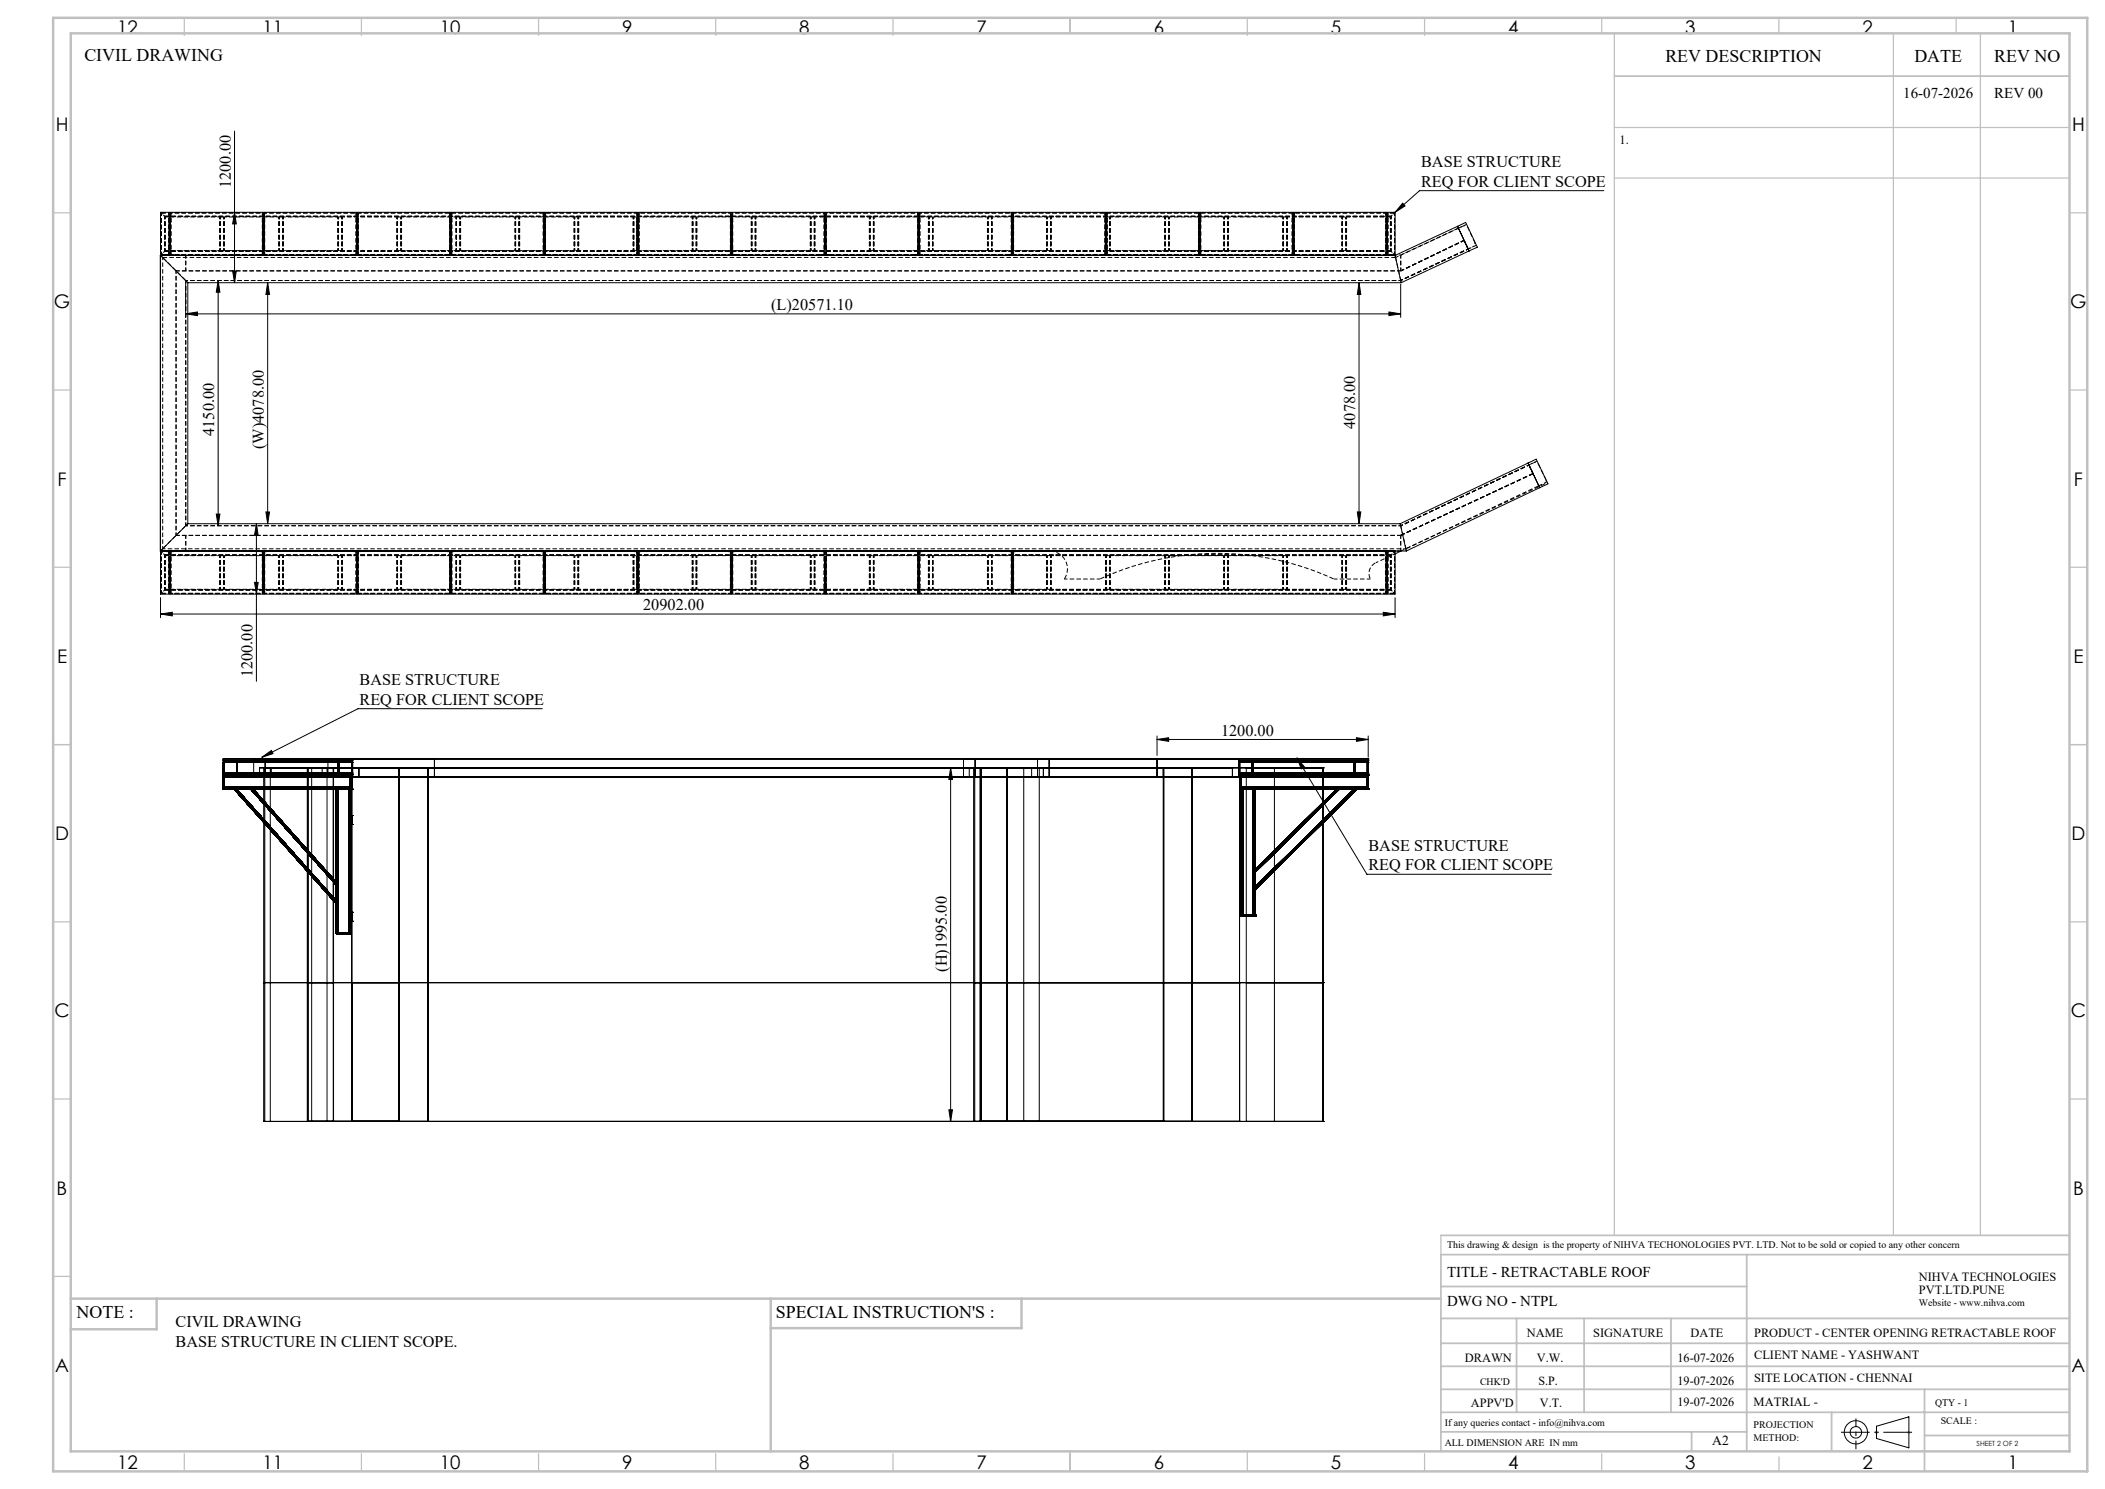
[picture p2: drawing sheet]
<svg xmlns="http://www.w3.org/2000/svg" width="594mm" height="420mm" viewBox="0 0 594 420" stroke-linecap="round" stroke-linejoin="round" font-family="sans-serif">
<defs><g id="words">
<g font-size="5.3">
<text x="33.1" y="9.5">12</text>
<text x="74.1" y="9.5">11</text>
<text x="124.1" y="9.5">10</text>
<text x="175.6" y="9.5">9</text>
<text x="225.6" y="9.5">8</text>
<text x="275.6" y="9.5">7</text>
<text x="325.6" y="9.5">6</text>
<text x="375.6" y="9.5">5</text>
<text x="425.6" y="9.5">4</text>
<text x="475.6" y="9.5">3</text>
<text x="525.6" y="9.5">2</text>
<text x="566.6" y="9.5">1</text>
<text x="15.7" y="37">H</text>
<text x="584.7" y="37">H</text>
<text x="15.2" y="87">G</text>
<text x="584.2" y="87">G</text>
<text x="16.2" y="137">F</text>
<text x="585.2" y="137">F</text>
<text x="16.1" y="187">E</text>
<text x="585.1" y="187">E</text>
<text x="15.5" y="237">D</text>
<text x="584.5" y="237">D</text>
<text x="15.4" y="287">C</text>
<text x="584.4" y="287">C</text>
<text x="16" y="337">B</text>
<text x="585" y="337">B</text>
<text x="15.5" y="387">A</text>
<text x="584.5" y="387">A</text>
<text x="33.1" y="414.5">12</text>
<text x="74.1" y="414.5">11</text>
<text x="124.1" y="414.5">10</text>
<text x="175.6" y="414.5">9</text>
<text x="225.6" y="414.5">8</text>
<text x="275.6" y="414.5">7</text>
<text x="325.6" y="414.5">6</text>
<text x="375.6" y="414.5">5</text>
<text x="425.6" y="414.5">4</text>
<text x="475.6" y="414.5">3</text>
<text x="525.6" y="414.5">2</text>
<text x="566.6" y="414.5">1</text>
</g>
<g font-size="5">
<text x="23.8" y="17.2">CIVIL DRAWING</text>
<text x="470" y="17.4">REV DESCRIPTION</text>
<text x="540.2" y="17.4">DATE</text>
<text x="562.8" y="17.4">REV NO</text>
<text x="21.6" y="371.8">NOTE :</text>
<text x="218.9" y="371.8">SPECIAL INSTRUCTION'S :</text>
</g>
<g font-size="4.6">
<text x="401" y="47.1">BASE STRUCTURE</text>
<text x="65.1" y="53" transform="rotate(-90 65.1 53)">1200.00</text>
<text x="401" y="52.7">REQ FOR CLIENT SCOPE</text>
<text x="217.6" y="87.4">(L)20571.10</text>
<text x="60.5" y="122.9" transform="rotate(-90 60.5 122.9)">4150.00</text>
<text x="382.4" y="120.9" transform="rotate(-90 382.4 120.9)">4078.00</text>
<text x="74.5" y="126.6" transform="rotate(-90 74.5 126.6)">(W)4078.00</text>
<text x="181.5" y="172.1">20902.00</text>
<text x="71.3" y="191" transform="rotate(-90 71.3 191)">1200.00</text>
<text x="101.5" y="193.2">BASE STRUCTURE</text>
<text x="101.5" y="198.8">REQ FOR CLIENT SCOPE</text>
<text x="344.6" y="207.5">1200.00</text>
<text x="386.2" y="239.9">BASE STRUCTURE</text>
<text x="386.2" y="245.5">REQ FOR CLIENT SCOPE</text>
<text x="267.2" y="274.1" transform="rotate(-90 267.2 274.1)">(H)1995.00</text>
<text x="49.5" y="374.3">CIVIL DRAWING</text>
<text x="49.5" y="379.9">BASE STRUCTURE IN CLIENT SCOPE.</text>
</g>
<g font-size="4.2">
<text x="537.1" y="27.6">16-07-2026</text>
<text x="562.8" y="27.6">REV 00</text>
<text x="408.3" y="360.3">TITLE - RETRACTABLE ROOF</text>
<text x="408.3" y="368.2">DWG NO - NTPL</text>
</g>
<text font-size="3.9" x="483.2" y="407.7">A2</text>
<g font-size="3.5">
<text x="457" y="40.6">1.</text>
<text x="541.5" y="361.3">NIHVA TECHNOLOGIES</text>
<text x="541.5" y="364.9">PVT.LTD.PUNE</text>
<text x="430.9" y="377">NAME</text>
<text x="449.6" y="377">SIGNATURE</text>
<text x="477" y="377">DATE</text>
<text x="495" y="377">PRODUCT - CENTER OPENING RETRACTABLE ROOF</text>
<text x="495" y="383.3">CLIENT NAME - YASHWANT</text>
<text x="413.3" y="384.1">DRAWN</text>
<text x="433.7" y="384.1">V.W.</text>
<text x="473.4" y="384.1">16-07-2026</text>
<text x="495" y="389.8">SITE LOCATION - CHENNAI</text>
<text x="434.1" y="390.6">S.P.</text>
<text x="473.4" y="390.6">19-07-2026</text>
<text x="415.1" y="396.9">APPV'D</text>
<text x="434.6" y="396.9">V.T.</text>
<text x="473.4" y="396.5">19-07-2026</text>
<text x="494.8" y="396.5">MATRIAL -</text>
</g>
<g font-size="2.8">
<text x="408.3" y="352.1">This drawing &amp; design is the property of NIHVA TECHONOLOGIES PVT. LTD. Not to be sold or copied to any other concern</text>
<text x="541.5" y="368.3">Website - www.nihva.com</text>
<text x="417.6" y="390.6">CHK'D</text>
<text x="546.1" y="396.5">QTY - 1</text>
<text x="547.6" y="401.7">SCALE :</text>
<text x="407.7" y="402.2">If any queries contact - info@nihva.com</text>
<text x="407.7" y="407.7">ALL DIMENSION ARE IN mm</text>
<text x="494.8" y="402.7">PROJECTION</text>
<text x="494.8" y="406.5">METHOD:</text>
</g>
<text font-size="2" x="557.8" y="407.8">SHEET 2 OF 2</text>
</g></defs>
<g fill="none" stroke="#000" stroke-width=".28">
<path d="M66.2 37v42.7M66.2 59.9l.5 3.3h-1zM393.7 59.9v12.2M393.7 59.9h-348.4v107.7h348.4v-12.2M395.8 57.3l.7 .8-2.8 1.8zM452.6 53.8h-52l-6.9 6.1M45.3 72v83.5M53 79.7v68M53 79.7h342.4M61.6 79.1l.5 3.3h-1.1zM61.6 79.1v69.2M65.7 76.4h1l-.5 3.3z"/>
<path d="M75.5 79.7l.6 3.4h-1.1zM75.5 79.7v68M383.5 79.7l.5 3.4h-1zM383.5 79.7v68M393.7 72.1h-348.4l7.7 7.6M393.7 72.1l1.7 7.6M393.7 72h.1M411.3 63.8l-17.6 8.3M411.3 63.8l3.2 7M411.3 63.8l2.3-1.1 3.3 7-2.4 1.1M414.5 70.8l-19.1 8.9M52.4 88.5l3.3-.5v1z"/>
<path d="M52.4 80.1v9.4M52.4 88.5h342.9M391.9 88l3.4 .5-3.4 .5zM395.3 80.1v9.4M431.2 130.6l3.3 7M431.2 130.6l-36.1 17.1M431.2 130.6l2.3-1.1 3.3 7-2.3 1.1M434.5 137.6l-37.7 17.8M53 147.7l-7.7 7.7h351.5M53 147.7h342.1M61 145h1.1l-.5 3.3zM72.4 147.7l.4 3.3h-1z"/>
<path d="M72.4 147.7v44.5M75 144.4h1.1l-.6 3.3zM383 144.4h1l-.5 3.3zM395.1 147.7l1.7 7.7M395.4 155.4l-1.7 .8M45.3 173.2l3.3-.5v1zM45.3 168.6v5.6M45.3 173.2h348.4M71.8 164.3h1l-.4 3.3zM390.3 172.7l3.4 .5-3.4 .5zM393.7 168.6v5.6M153 199.9h-52l-27.1 13.7"/>
<path d="M63 218.6v.5M63 218.1l.1 .4 .4 .1M63 214.1h323.1M63 218.6h36.3M63 219.1h36.3M63 214.1v.5M63 215.1v3M63 219.1v3M63 214.6h36.5M63 215.1h36.5M63 218.1h36.5M63 218.6h.1"/>
<path d="M63 218.1h.1M63 215.1h.1M63 214.6h.1M63 214.1h.1M63.2 218.6v.5M63.2 218.8v.3M63.2 218.1l.3 .2M63.2 215.1v3M63.2 219.1v3M63.2 218.8h35.7M63.2 218.6h.1M63.2 218.8h.1"/>
<path d="M63.2 215.1h.1M63.2 218.1h.1M63.5 214.6h.1M63.5 214.8h.1M63.5 218.3h.1M63.5 218.6h.1M63.5 214.8l-.3 .3M63.5 214.6l-.4 .1-.1 .4M63.5 214.8h35.5M63.5 218.3h35.5M66.5 214.6h.1M66.5 218.6h.1"/>
<path d="M66.5 214.8h.1M66.5 218.3h.1M66.5 214.6l.3 .1 .2 .4M66.5 214.8l.2 .3M66.7 218.1l-.2 .2M66.7 215.1v3M66.7 218.1h.1M66.7 215.1h.1M67 215.1h.1M67 218.1h.1M67 214.8h.1M67 218.3h.1"/>
<path d="M67 218.6h.1M67 214.6h.1M67 218.1l-.2 .4-.3 .1M67 214.8v.3M67 218.1v.2M67 214.6v.5M67 218.1v.5M67 215.1v3M71.6 214.1v5.1h278M73.9 213.6l2.7-1.9 .4 .9zM74.4 216.6h1.9v99.7h-1.9h.3v-99.7zM74.4 216.6v99.7"/>
<path d="M74.8 214.1v5.1M76.4 216.6v2.6M86.7 216.6v99.7M86.9 216.6v99.7M87.9 216.6h4.4v99.7h-4.4zM90.9 216.6v2.6M92.5 214.1v5.1M94.1 216.6v60.6M94.1 216.6v99.7M95.5 215.1h.1M95.5 218.1h.1M95.5 218.3h.1"/>
<path d="M95.5 214.8h.1M95.5 214.6h.1M95.5 218.6h.1M95.5 218.1l.5 .5M95.5 214.8v.3M95.5 218.1v.2M95.5 214.6v.5M95.5 218.1v.5M95.5 215.1v3M95.7 215.1h.1M95.7 218.1h.1M95.7 218.1l.3 .2"/>
<path d="M95.7 214.1v5.1M96 214.6h.1M96 218.3h.1M96 214.8h.1M96 218.6h.1M96 214.6l-.5 .5M96 214.8l-.3 .3M98.9 218.6h.1M98.9 218.8h.1M98.9 218.9v.6zM98.9 218.6v.5M98.9 218.8v.3"/>
<path d="M98.9 219.5h.4M98.9 218.9h.4M98.9 219.1v3M99 214.6h.1M99 218.6h.1M99 218.3h.1M99 214.8h.1M99 214.6l.4 .2 .1 .3M99 214.8l.2 .3M99.2 215.1h.1M99.2 218.1h.1M99.2 218.1l-.2 .2"/>
<path d="M99.2 215.1l.1 101.2M99.3 216.6h.1M99.3 218.6h.1M99.3 218.9v.6zM99.3 218.6v.5M99.5 218.1l-.1 .3-.4 .2M99.5 214.1v5.1M99.5 219.2h.1M99.5 214.1h.1M99.5 218.1h.1M99.5 215.1h.1M99.5 214.6h.1"/>
<path d="M101.3 216.6h.1M101.3 219.2h.1M101.3 216.6v2.6M112.6 216.6h.1M112.6 216.6v99.7M112.7 216.6v99.7M120.7 216.6v99.7M120.8 219.2h.1M120.8 216.6h.1M120.8 216.6v99.7M122.6 214.1h.1M122.6 219.2h.1"/>
<path d="M122.6 214.1v5.1M268.3 216.6l.5 3.3h-1zM268.3 216.6v99.7M271.9 214.1v5.1M273.5 216.6v2.6M274.7 216.6h1.8v99.7h-1.8h.4v-99.7zM274.7 216.6v99.7M275.2 214.1v5.1M276.8 216.6v99.7M276.9 216.6v60.6M276.9 216.6v99.7M284.2 216.6v99.7"/>
<path d="M288.9 216.6h4.4v99.7h-4.4zM291.1 216.6v2.6M292.8 214.1v5.1M294.4 216.6v2.6M296.1 214.1v5.1M326.5 214.1v5.1M326.5 214.1h.1M326.5 219.2h.1M326.5 208.6l3.3-.5v1zM326.5 207.6v5.5M326.5 208.6h59.6M328.3 219.2h.1"/>
<path d="M328.3 216.6h.1M328.3 216.6v99.7M328.4 216.6v99.7M336.4 216.6v99.7M336.5 216.6h.1M336.5 216.6v99.7M347.8 216.6h.1M347.8 219.2h.1M347.8 216.6v2.6M349.6 219.2h.1M349.6 214.1h.1M349.6 218.1h.1"/>
<path d="M349.6 215.1h.1M349.6 214.6h.1M349.6 218.1l.1 .4 .4 .1M349.6 214.1v5.1M349.6 214.6h36.5M349.6 215.1h36.5M349.6 218.1h36.5M349.8 216.6h23.6M349.8 218.6v.5M349.8 218.9v.6zM349.8 219.5h.4M349.8 218.9h.4"/>
<path d="M349.8 216.6v99.7M349.8 218.6h36.3M349.8 219.1h36.3M349.8 216.6h.1M349.8 218.6h.1M349.8 218.1h.1M349.8 215.1h.1M349.8 218.1l.3 .2M349.8 215.1v3M350.1 214.6h.1M350.1 218.3h.1M350.1 218.6h.1"/>
<path d="M350.1 214.8h.1M350.1 214.8l-.3 .3M350.1 214.6l-.4 .1-.1 .4M350.1 214.8h35.5M350.1 218.3h35.5M350.2 218.6h.1M350.2 218.8h.1M350.2 218.8v.3M350.2 218.6v.5M350.2 218.9v.6zM350.2 218.8h35.6M350.2 219.1v3"/>
<path d="M351.7 216.6h21.7zM351.7 216.6v99.7M353.1 218.6h.1M353.1 218.3h.1M353.1 214.6h.1M353.1 214.8h.1M353.1 214.8l.2 .3M353.1 214.6l.3 .1 .2 .4M353.3 215.1h.1M353.3 218.1h.1M353.3 218.1l-.2 .2M353.3 215.1v3"/>
<path d="M353.6 215.1h.1M353.6 218.1h.1M353.6 214.8h.1M353.6 218.6h.1M353.6 218.3h.1M353.6 214.6h.1M353.6 218.1l-.2 .4-.3 .1M353.6 214.8v.3M353.6 218.1v.2M353.6 214.6v.5M353.6 218.1v.5M353.6 215.1v3"/>
<path d="M359.6 216.6h13.8M359.6 216.6h-286.4v2.6M359.6 216.6v99.7M366 213.8l2.1 2.5-.9 .6zM366 213.8l19.7 32.8h52M373.4 216.6h.1M373.4 216.6v99.7M382.1 218.1h.1M382.1 215.1h.1M382.1 218.6h.1M382.1 214.8h.1M382.1 218.3h.1"/>
<path d="M382.1 214.6h.1M382.1 218.1v.2l.5 .3M382.1 214.8v.3M382.1 218.1v.2M382.1 214.6v.5M382.1 218.1v.5M382.1 215.1v3M382.3 218.1h.1M382.3 215.1h.1M382.3 218.1l.3 .2M382.3 215.1v3M382.6 214.8l-.3 .3"/>
<path d="M382.6 214.6l-.5 .2v.3M382.6 214.6h.1M382.6 218.6h.1M382.6 214.8h.1M382.6 218.3h.1M382.8 208.1l3.3 .5-3.3 .5zM385.6 214.8l.2 .3M385.6 214.6l.4 .2 .1 .3M385.6 214.6h.1M385.6 214.8h.1M385.6 218.3h.1M385.6 218.6h.1"/>
<path d="M385.8 218.1l-.2 .2M385.8 218.8v.3M385.8 218.6v.5M385.8 215.1h.1M385.8 218.1h.1M385.8 218.6h.1M385.8 218.8h.1M385.8 215.1v3M385.8 219.1v3M386.1 218.1l-.1 .3-.4 .2M386.1 218.6v.5M386.1 218.1h.1"/>
<path d="M386.1 215.1h.1M386.1 214.1h.1M386.1 214.6h.1M386.1 218.6h.1M386.1 207.6v6M386.1 214.1v.5M386.1 215.1v3M386.1 219.1v3M63 222.1v.5M63 222.1h36.3M63 222.6h36.3M63 222.6h.1"/>
<path d="M63.2 222.1v.5M63.2 222.1v.2M63.2 222.3h35.7M63.2 222.6h.1M63.2 222.3h.1M66.1 222.6h.1M66.1 222.6h.6M66.1 222.6l28.8 32.2M66.4 222.6h.1M66.4 222.6h.3M66.4 222.6l28.5 31.9M66.7 222.6l28.2 31.5"/>
<path d="M70.8 222.6h.3M70.8 222.6h.6M70.8 222.6l24.1 27M71.1 222.6h.1M71.1 222.6l23.8 26.6M71.4 222.6l23.5 26.2M71.4 222.6h.1M94.9 222.6h.1M94.9 222.6h.5M94.9 222.6v40.7M95.1 222.6h.3M95.1 222.6v40.5"/>
<path d="M95.1 222.6h.1M95.4 222.6v40.7M98.4 222.6h.2M98.4 222.6h.5M98.4 222.6v40.7M98.6 222.6h.1M98.6 222.6v40.5M98.9 222.6h.1M98.9 230.1h.1M98.9 232.6h.1M98.9 222.3h.1M98.9 221.7v.6z"/>
<path d="M98.9 222.1v.5M98.9 231v.6zM98.9 230.1v.5M98.9 232.1v.5M98.9 222.1v.2M98.9 222.3h.4M98.9 221.7h.4M98.9 231.6h.4M98.9 231h.4M98.9 222.6v40.7M98.9 232.1h.4M98.9 230.1h.4"/>
<path d="M98.9 232.6h.4M98.9 230.6h.4M99.3 222.6h.1M99.3 230.1h.1M99.3 232.6h.1M99.3 221.7v.6zM99.3 222.1v.5M99.3 231v.6zM99.3 230.1v.5M99.3 232.1v.5M349.8 231v.6zM349.8 230.1v.5"/>
<path d="M349.8 232.1v.5M349.8 221.7v.6zM349.8 222.1v.5M349.8 222.3h.4M349.8 221.7h.4M349.8 231.6h.4M349.8 231h.4M349.8 222.1h36.3M349.8 222.6h36.3M349.8 232.1h.4M349.8 230.1h.4M349.8 232.6h.4"/>
<path d="M349.8 230.6h.4M349.8 230.1h.1M349.8 232.6h.1M349.8 222.6h.1M350.2 222.6h.1M350.2 222.3h.1M350.2 232.6h.1M350.2 230.1h.1M350.2 222.6h.5M350.2 222.1v.2M350.2 222.1v.5M350.2 231v.6z"/>
<path d="M350.2 230.1v.5M350.2 232.1v.5M350.2 221.7v.6zM350.2 222.3h35.6M350.2 222.6v35.7M350.4 222.6h.1M350.4 222.6h.3M350.4 222.6v35.5M350.7 222.6v35.7M353.7 222.6h.2M353.7 222.6h.5M353.7 222.6v35.7"/>
<path d="M353.9 222.6h.1M353.9 222.6v35.5M354.2 222.6v35.7M354.2 222.6h.1M377.2 222.6h.7M377.2 222.6l-23 22.7M377.2 222.6h.1M377.5 222.6h.4M377.5 222.6l-23.3 23.1M377.5 222.6h.1M377.9 222.6l-23.7 23.4M382.2 222.6h.4"/>
<path d="M382.2 222.6h.7M382.2 222.6l-28 27.6M382.6 222.6h.1M382.6 222.6l-28.4 28M382.9 222.6h.1M382.9 222.6l-28.7 28.3M385.8 222.1v.2M385.8 222.1v.5M385.8 222.3h.1M385.8 222.6h.1M386.1 222.1v.5M386.1 222.6h.1"/>
<path d="M94.9 249.2h.1M94.9 254.5h.1M94.9 254.8h.1M94.9 248.8h.1M94.9 249.2v.4M94.9 254.1v.4M94.9 254.1v.7M94.9 248.8v.8M98.9 259.8h.1M98.9 257.3h.1M98.9 258.3v.6zM98.9 257.3v.4"/>
<path d="M98.9 259.8v-.4h.4v.4M98.9 258.9h.4M98.9 258.3h.4M98.9 257.7h.4M98.9 259.8h.4M98.9 257.3h.4M99.3 257.3h.1M99.3 259.8h.1M99.3 258.3v.6zM99.3 257.3v.4M349.8 252.3v.4M349.8 253.3v.6z"/>
<path d="M349.8 254.4v.4M349.8 253.3h.4M349.8 253.9h.4M349.8 254.8h.4M349.8 252.7h.4M349.8 254.4h.4M349.8 252.3h.4M349.8 252.3h.1M349.8 254.8h.1M350.2 258.1h.1M350.2 254.8h.1M350.2 252.3h.1"/>
<path d="M350.2 258.3h.1M350.2 258.1h.5M350.2 253.3v.6zM350.2 252.3v.4M350.2 254.4v.4M350.2 258.3h.5M350.4 258.1h.1M350.4 258.1h.3M350.7 258.1h3M350.7 258.3h3M353.7 258.1h.2M353.7 258.1h.5"/>
<path d="M353.7 258.3h.5M353.9 258.1h.1M354.2 245.7v.3M354.2 250.2v.4M354.2 250.2v.7M354.2 245.3v.7M354.2 250.6h.1M354.2 245.7h.1M354.2 250.9h.1M354.2 245.3h.1M354.2 258.1h.1M354.2 258.3h.1"/>
<path d="M76.3 277.2h-1.9h299M87.9 277.2h4.4M94.9 263.1h.1M94.9 263.3h.1M94.9 263.1h.5M94.9 263.3h.5M95.1 263.1h.3M95.1 263.1h.1M95.4 263.1h3M95.4 263.3h3M98.4 263.1h.5M98.4 263.3h.5"/>
<path d="M98.4 263.1h.2M98.6 263.1h.1M98.9 263.1h.1M98.9 263.3h.1M99.3 277.2h.1M112.6 277.2h.1M275.1 277.2h-.4h1.8M288.9 277.2h4.4M336.5 277.2h.1M349.8 277.2h23.6M349.8 277.2h.1M351.7 277.2h21.7z"/>
<path d="M373.4 277.2h.1M74.7 316.3h284.9M99.3 316.3h.1M112.6 316.3h.1M120.8 316.3h.1M267.8 313h1l-.5 3.3zM328.3 316.3h.1M336.5 316.3h.1M349.8 316.3h23.6M349.8 316.3h.1M351.7 316.3h21.7zM359.6 316.3h13.8"/>
<path d="M373.4 316.3h.1M529.5 402.3l9.2-2.7v8.8l-9.2-2.7z"/>
<circle cx="523.7" cy="404" r="1.62"/>
<circle cx="523.7" cy="404" r="3.3"/>
</g>
<g fill="none" stroke="#000" stroke-width=".28" stroke-dasharray="1.3 .6" stroke-linecap="butt">
<path d="M45.3 59.9l.2 .1M393.7 59.9l-.2 .1M45.3 72l.2-.1M45.5 60h348M45.5 60l-.2-.1M45.5 71.9l-.2 .1M45.9 72.6h347.9M46.5 61h346M46.5 61l.1 .2M46.5 70.9l.1-.2M46.6 61.2l-.1-.2M46.6 70.7l-.1 .2"/>
<path d="M46.9 72v-.2M46.9 71.8h.2M47 71.8v.2M47 72v-.2M47.1 71.8v.2M47.1 72v-.2M47.2 72v-.2M47.3 72v-.2M47.6 62.5l.2 .2M47.6 71.7l.2 .1M47.7 62.5l.1 .1M47.7 71.7h.1"/>
<path d="M47.8 60.9l-.2 .2M47.8 62.7h.3M47.8 61l-.1 .1M47.8 62.6h.3M47.8 70.5h-.2M47.8 70.5l-.2 .2M47.8 70.6l-.1 .1M47.8 71.7h.3M48.1 61h-.3M48.1 60.9h-.3M48.1 62.7l.2-.2M48.1 62.6l.1-.1"/>
<path d="M48.1 70.5h-.3M48.1 71.8l.2-.1M48.1 70.6h-.3M48.1 71.7h.1M48.1 71.8h-.3M48.2 61.1l-.1-.1M48.2 70.7l-.1-.1M48.3 61.1l-.2-.2M48.3 70.5h-.2M48.3 70.7l-.2-.2M48.6 71.8v.2M48.7 71.8v.2"/>
<path d="M48.8 72v-.2M48.8 71.8v.2M48.8 71.8h.2M48.9 72v-.2M49 71.8v.2M62 61.2h.1M62.1 70.7h-.1M63.1 61.2h.2M63.3 70.7h-.2M73.3 72v-.2M73.3 71.8h.2M73.4 71.8v.2"/>
<path d="M73.5 71.8v.2M73.5 72v-.2M73.6 72v-.2M73.7 72v-.2M74 62.5l.2 .2M74 71.7l.2 .1M74.1 62.5l.1 .1M74.1 71.7h.1M74.2 62.7h.3M74.2 60.9l-.2 .2M74.2 61l-.1 .1M74.2 70.5h-.2"/>
<path d="M74.2 62.6h.3M74.2 70.5l-.2 .2M74.2 70.6l-.1 .1M74.2 71.7h.3M74.5 61h-.3M74.5 62.7l.2-.2M74.5 62.6l.1-.1M74.5 60.9h-.3M74.5 71.8l.2-.1M74.5 70.6h-.3M74.5 71.7h.1M74.5 70.5h-.3"/>
<path d="M74.5 71.8h-.3M74.6 61.1l-.1-.1M74.6 70.7l-.1-.1M74.7 61.1l-.2-.2M74.7 70.5h-.2M74.7 70.7l-.2-.2M75 71.8v.2M75.1 71.8v.2M75.2 72v-.2M75.2 71.8v.2M75.2 71.8h.2M75.3 72v-.2"/>
<path d="M75.3 71.8v.2M75.4 71.8v.2M78.6 61.2h.2M78.8 70.7h-.2M79.8 61.2h.2M80 70.7h-.2M95.3 61.2h.2M95.5 70.7h-.2M96.5 61.2h.1M96.6 70.7h-.1M99.7 72v-.2M99.7 71.8h.2"/>
<path d="M99.8 71.8v.2M99.9 71.8v.2M99.9 72v-.2M100 72v-.2M100.1 72v-.2M100.4 62.5l.2 .2M100.4 71.7l.2 .1M100.5 62.5l.1 .1M100.5 71.7h.1M100.6 70.5h-.2M100.6 62.7h.3M100.6 60.9l-.2 .2"/>
<path d="M100.6 61l-.1 .1M100.6 62.6h.3M100.6 70.6l-.1 .1M100.6 71.7h.3M100.6 70.5l-.2 .2M100.9 60.9h-.3M100.9 62.7l.2-.2M100.9 61h-.3M100.9 62.6l.1-.1M100.9 70.5h-.3M100.9 71.8l.2-.1M100.9 70.6h-.3"/>
<path d="M100.9 71.7h.1M100.9 71.8h-.3M101 61.1l-.1-.1M101 70.7l-.1-.1M101.1 61.1l-.2-.2M101.1 70.5h-.2M101.1 70.7l-.2-.2M101.4 71.8v.2M101.5 71.8v.2M101.6 72v-.2M101.6 71.8v.2M101.6 71.8h.2"/>
<path d="M101.7 72v-.2M101.7 71.8v.2M101.8 71.8v.2M112 61.2h.1M112.1 70.7h-.1M113.1 61.2h.2M113.3 70.7h-.2M126.2 72v-.2M126.2 71.8h.1M126.3 71.8v.2M126.3 72v-.2M126.5 72v-.2"/>
<path d="M126.9 62.5l.1 .2M126.9 71.7l.1 .1M126.9 62.5l.1 .1M126.9 71.7h.1M127 60.9l-.1 .2M127 62.7h.4M127 70.5h-.1M127 61l-.1 .1M127 62.6h.4M127 70.5l-.1 .2M127 70.6l-.1 .1M127 71.7h.4"/>
<path d="M127.4 62.7l.1-.2M127.4 61h-.4M127.4 62.6v-.1M127.4 60.9h-.4M127.4 70.5h-.4M127.4 71.8l.1-.1M127.4 70.6h-.4M127.4 71.8h-.4M127.4 61.1v-.1M127.4 70.7v-.1M127.5 61.1l-.1-.2M127.5 70.5h-.1"/>
<path d="M127.5 70.7l-.1-.2M127.9 71.8v.2M128.1 72v-.2M128.1 71.8v.2M128.1 71.8h.1M128.2 71.8v.2M128.6 61.2h.2M128.8 70.7h-.2M129.8 61.2h.2M130 70.7h-.2M145.3 61.2h.2M145.5 70.7h-.2"/>
<path d="M146.5 61.2h.1M146.6 70.7h-.1M152.6 72v-.2M152.6 71.8h.1M152.7 71.8v.2M152.7 72v-.2M152.9 72v-.2M153.3 62.5l.1 .2M153.3 71.7l.1 .1M153.4 62.5v.1M153.4 61v.1M153.4 70.5h-.1"/>
<path d="M153.4 62.7h.4M153.4 60.9l-.1 .2M153.4 62.6h.4M153.4 70.5l-.1 .2M153.4 70.6v.1M153.4 71.7h.4M153.8 60.9h-.4M153.8 62.7l.1-.2M153.8 61h-.4M153.8 62.6l.1-.1M153.8 70.5h-.4M153.8 71.8l.1-.1"/>
<path d="M153.8 70.6h-.4M153.8 71.7h.1M153.8 71.8h-.4M153.9 61.1l-.1-.1M153.9 70.7l-.1-.1M153.9 61.1l-.1-.2M153.9 70.5h-.1M153.9 70.7l-.1-.2M154.3 71.8v.2M154.5 72v-.2M154.5 71.8v.2M154.5 71.8h.1"/>
<path d="M154.6 71.8v.2M162 61.2h.1M162.1 70.7h-.1M163.1 61.2h.2M163.3 70.7h-.2M178.6 61.2h.2M178.8 70.7h-.2M179 72v-.2M179 71.8h.2M179.1 71.8v.2M179.1 72v-.2M179.2 71.8v.2"/>
<path d="M179.2 72v-.2M179.3 72v-.2M179.4 72v-.2M179.7 62.5l.2 .2M179.7 71.7l.2 .1M179.8 62.5l.1 .1M179.8 71.7h.1M179.8 61.2h.2M179.9 60.9l-.2 .2M179.9 62.7h.3M179.9 61l-.1 .1M179.9 62.6h.3"/>
<path d="M179.9 70.5h-.2M179.9 70.5l-.2 .2M179.9 70.6l-.1 .1M179.9 71.7h.3M180 70.7h-.2M180.2 61h-.3M180.2 60.9h-.3M180.2 62.7l.2-.2M180.2 62.6l.1-.1M180.2 71.8l.2-.1M180.2 71.7h.1M180.2 70.6h-.3"/>
<path d="M180.2 70.5h-.3M180.2 71.8h-.3M180.3 61.1l-.1-.1M180.3 70.7l-.1-.1M180.4 61.1l-.2-.2M180.4 70.5h-.2M180.4 70.7l-.2-.2M180.7 71.8v.2M180.8 71.8v.2M180.9 72v-.2M180.9 71.8v.2M180.9 71.8h.2"/>
<path d="M181 72v-.2M181.1 71.8v.2M195.3 61.2h.2M195.5 70.7h-.2M196.5 61.2h.1M196.6 70.7h-.1M205.4 72v-.2M205.4 71.8h.2M205.5 71.8v.2M205.5 72v-.2M205.6 71.8v.2M205.6 72v-.2"/>
<path d="M205.7 72v-.2M205.8 72v-.2M206.1 62.5l.2 .2M206.1 71.7l.2 .1M206.2 62.5l.1 .1M206.2 71.7h.1M206.3 70.5h-.2M206.3 62.7h.3M206.3 60.9l-.2 .2M206.3 61l-.1 .1M206.3 62.6h.3M206.3 70.5l-.2 .2"/>
<path d="M206.3 70.6l-.1 .1M206.3 71.7h.3M206.6 60.9h-.3M206.6 62.7l.2-.2M206.6 61h-.3M206.6 62.6l.1-.1M206.6 70.5h-.3M206.6 71.8l.2-.1M206.6 70.6h-.3M206.6 71.7h.1M206.6 71.8h-.3M206.7 61.1l-.1-.1"/>
<path d="M206.7 70.7l-.1-.1M206.8 61.1l-.2-.2M206.8 70.5h-.2M206.8 70.7l-.2-.2M207.1 71.8v.2M207.2 71.8v.2M207.3 72v-.2M207.3 71.8v.2M207.3 71.8h.2M207.4 72v-.2M207.5 71.8v.2M212 61.2h.1"/>
<path d="M212.1 70.7h-.1M213.1 61.2h.2M213.3 70.7h-.2M228.6 61.2h.2M228.8 70.7h-.2M229.8 61.2h.2M230 70.7h-.2M231.8 72v-.2M231.8 71.8h.2M231.9 71.8v.2M232 71.8v.2M232 72v-.2"/>
<path d="M232.1 72v-.2M232.2 72v-.2M232.5 62.5l.2 .2M232.5 71.7l.2 .1M232.6 62.5l.1 .1M232.6 71.7h.1M232.7 62.7h.3M232.7 60.9l-.2 .2M232.7 61l-.1 .1M232.7 62.6h.3M232.7 70.5h-.2M232.7 70.5l-.2 .2"/>
<path d="M232.7 70.6l-.1 .1M232.7 71.7h.3M233 60.9h-.3M233 62.7l.2-.2M233 61h-.3M233 62.6l.1-.1M233 71.8l.2-.1M233 71.7h.1M233 70.5h-.3M233 70.6h-.3M233 71.8h-.3M233.1 61.1l-.1-.1"/>
<path d="M233.1 70.7l-.1-.1M233.2 61.1l-.2-.2M233.2 70.5h-.2M233.2 70.7l-.2-.2M233.5 71.8v.2M233.6 71.8v.2M233.7 72v-.2M233.7 71.8v.2M233.7 71.8h.2M233.8 72v-.2M233.8 71.8v.2M233.9 71.8v.2"/>
<path d="M245.3 61.2h.2M245.5 70.7h-.2M246.5 61.2h.1M246.6 70.7h-.1M258.2 72v-.2M258.2 71.8h.2M258.3 71.8v.2M258.4 71.8v.2M258.4 72v-.2M258.5 72v-.2M258.6 72v-.2M258.9 62.5l.2 .2"/>
<path d="M258.9 71.7l.2 .1M259 62.5l.1 .1M259 71.7h.1M259.1 62.7h.3M259.1 60.9l-.2 .2M259.1 61l-.1 .1M259.1 62.6h.3M259.1 70.5h-.2M259.1 70.5l-.2 .2M259.1 71.7h.3M259.1 70.6l-.1 .1M259.4 60.9h-.3"/>
<path d="M259.4 62.7l.2-.2M259.4 61h-.3M259.4 62.6l.1-.1M259.4 70.5h-.3M259.4 71.8l.2-.1M259.4 70.6h-.3M259.4 71.7h.1M259.4 71.8h-.3M259.5 61.1l-.1-.1M259.5 70.7l-.1-.1M259.6 61.1l-.2-.2M259.6 70.5h-.2"/>
<path d="M259.6 70.7l-.2-.2M259.9 71.8v.2M260 71.8v.2M260.1 72v-.2M260.1 71.8v.2M260.1 71.8h.2M260.2 72v-.2M260.2 71.8v.2M260.3 71.8v.2M262 61.2h.1M262.1 70.7h-.1M263.1 61.2h.2"/>
<path d="M263.3 70.7h-.2M278.6 61.2h.2M278.8 70.7h-.2M279.8 61.2h.2M280 70.7h-.2M284.7 72v-.2M284.7 71.8h.1M284.8 71.8v.2M284.8 72v-.2M285 72v-.2M285.4 62.5l.1 .2M285.4 71.7l.1 .1"/>
<path d="M285.4 62.5l.1 .1M285.4 71.7h.1M285.5 60.9l-.1 .2M285.5 70.5h-.1M285.5 62.7h.4M285.5 61l-.1 .1M285.5 62.6h.4M285.5 70.5l-.1 .2M285.5 70.6l-.1 .1M285.5 71.7h.4M285.9 60.9h-.4M285.9 62.7l.1-.2"/>
<path d="M285.9 61h-.4M285.9 62.6v-.1M285.9 70.5h-.4M285.9 71.8l.1-.1M285.9 70.6h-.4M285.9 71.8h-.4M285.9 61.1v-.1M285.9 70.7v-.1M286 61.1l-.1-.2M286 70.5h-.1M286 70.7l-.1-.2M286.4 71.8v.2"/>
<path d="M286.6 72v-.2M286.6 71.8v.2M286.6 71.8h.1M286.7 71.8v.2M295.3 61.2h.2M295.5 70.7h-.2M296.5 61.2h.1M296.6 70.7h-.1M311.1 72v-.2M311.1 71.8h.1M311.2 71.8v.2M311.2 72v-.2"/>
<path d="M311.4 72v-.2M311.8 62.5l.1 .2M311.8 71.7l.1 .1M311.9 62.5v.1M311.9 62.7h.4M311.9 61v.1M311.9 60.9l-.1 .2M311.9 62.6h.4M311.9 70.5h-.1M311.9 70.6v.1M311.9 71.7h.4M311.9 70.5l-.1 .2"/>
<path d="M312 61.2h.1M312.1 70.7h-.1M312.3 62.7l.1-.2M312.3 61h-.4M312.3 62.6l.1-.1M312.3 60.9h-.4M312.3 70.5h-.4M312.3 71.8l.1-.1M312.3 70.6h-.4M312.3 71.7h.1M312.3 71.8h-.4M312.4 61.1l-.1-.1"/>
<path d="M312.4 70.7l-.1-.1M312.4 61.1l-.1-.2M312.4 70.5h-.1M312.4 70.7l-.1-.2M312.8 71.8v.2M313 72v-.2M313 71.8v.2M313 71.8h.1M313.1 71.8v.2M313.1 61.2h.2M313.3 70.7h-.2M328.6 61.2h.2"/>
<path d="M328.8 70.7h-.2M329.8 61.2h.2M330 70.7h-.2M337.5 72v-.2M337.5 71.8h.2M337.6 71.8v.2M337.6 72v-.2M337.7 71.8v.2M337.7 72v-.2M337.8 72v-.2M337.9 72v-.2M338.2 62.5l.2 .2"/>
<path d="M338.2 71.7l.2 .1M338.3 62.5l.1 .1M338.3 71.7h.1M338.4 60.9l-.2 .2M338.4 70.5h-.2M338.4 61l-.1 .1M338.4 62.7h.3M338.4 62.6h.3M338.4 71.7h.3M338.4 70.5l-.2 .2M338.4 70.6l-.1 .1M338.7 61h-.3"/>
<path d="M338.7 62.7l.2-.2M338.7 62.6l.1-.1M338.7 60.9h-.3M338.7 71.8l.2-.1M338.7 71.7h.1M338.7 70.5h-.3M338.7 70.6h-.3M338.7 71.8h-.3M338.8 61.1l-.1-.1M338.8 70.7l-.1-.1M338.9 61.1l-.2-.2M338.9 70.5h-.2"/>
<path d="M338.9 70.7l-.2-.2M339.2 71.8v.2M339.3 71.8v.2M339.4 72v-.2M339.4 71.8v.2M339.4 71.8h.2M339.5 72v-.2M339.6 71.8v.2M345.3 61.2h.2M345.5 70.7h-.2M346.5 61.2h.1M346.6 70.7h-.1"/>
<path d="M362 61.2h.1M362.1 70.7h-.1M363.1 61.2h.2M363.3 70.7h-.2M363.9 72v-.2M363.9 71.8h.2M364 71.8v.2M364 72v-.2M364.1 71.8v.2M364.1 72v-.2M364.2 72v-.2M364.3 72v-.2"/>
<path d="M364.6 62.5l.2 .2M364.6 71.7l.2 .1M364.7 62.5l.1 .1M364.7 71.7h.1M364.8 62.7h.3M364.8 60.9l-.2 .2M364.8 61l-.1 .1M364.8 62.6h.3M364.8 70.5h-.2M364.8 71.7h.3M364.8 70.6l-.1 .1M364.8 70.5l-.2 .2"/>
<path d="M365.1 60.9h-.3M365.1 62.7l.2-.2M365.1 61h-.3M365.1 62.6l.1-.1M365.1 70.5h-.3M365.1 71.8l.2-.1M365.1 70.6h-.3M365.1 71.7h.1M365.1 71.8h-.3M365.2 61.1l-.1-.1M365.2 70.7l-.1-.1M365.3 61.1l-.2-.2"/>
<path d="M365.3 70.5h-.2M365.3 70.7l-.2-.2M365.6 71.8v.2M365.7 71.8v.2M365.8 72v-.2M365.8 71.8v.2M365.8 71.8h.2M365.9 72v-.2M366 71.8v.2M378.6 61.2h.2M378.8 70.7h-.2M379.8 61.2h.2"/>
<path d="M380 70.7h-.2M390.3 72v-.2M390.3 71.8h.2M390.4 71.8v.2M390.5 71.8v.2M390.5 72v-.2M390.6 72v-.2M390.7 72v-.2M391 62.5l.2 .2M391 71.7l.2 .1M391.1 62.5l.1 .1M391.1 71.7h.1"/>
<path d="M391.2 61l-.1 .1M391.2 60.9l-.2 .2M391.2 62.7h.3M391.2 62.6h.3M391.2 70.5h-.2M391.2 71.7h.3M391.2 70.6l-.1 .1M391.2 70.5l-.2 .2M391.5 60.9h-.3M391.5 62.7l.2-.2M391.5 61h-.3M391.5 62.6l.1-.1"/>
<path d="M391.5 70.5h-.3M391.5 71.8l.2-.1M391.5 70.6h-.3M391.5 71.7h.1M391.5 71.8h-.3M391.6 61.1l-.1-.1M391.6 70.7l-.1-.1M391.7 61.1l-.2-.2M391.7 70.5h-.2M391.7 70.7l-.2-.2M392 71.8v.2M392.1 71.8v.2"/>
<path d="M392.2 72v-.2M392.2 71.8v.2M392.2 71.8h.2M392.3 72v-.2M392.3 71.8v.2M392.3 61.2l.2-.2M392.3 70.7l.2 .2M392.4 71.8v.2M392.5 61l-.2 .2M392.5 70.9l-.2-.2M392.5 70.9h-346M393.5 60l.2-.1"/>
<path d="M393.5 71.9h-348M393.5 71.9l.2 .1M393.7 72l-.2-.1M393.8 72.6l-.1-.6M395.4 79.7l-.1-.6M431.5 131.2h-.1M432.6 133.6l-37.3 17.4M45.3 155.4l.2 .2M45.3 155.5h250.9M45.5 155.6h348M45.5 155.6l-.2-.2M46.5 156.6h346"/>
<path d="M46.5 156.6l.1 .1M46.6 156.7l-.1-.1M46.9 155.6v-.1M47 155.5v.1M47 155.6v-.1M47.1 155.5v.1M47.1 155.6h-.2M47.1 155.6v-.1M47.2 155.6v-.1M47.3 155.6v-.1M47.6 156.8l.2 .1M47.6 156.9h.2"/>
<path d="M47.7 156.8h.1M47.8 155.6h.3M47.8 156.9h.3M47.8 155.6l-.2 .2M47.8 156.8h.3M47.8 155.7l-.1 .1M48.1 156.9l.2-.1M48.1 156.8h.1M48.1 155.7h-.3M48.1 156.9h.2M48.2 155.8l-.1-.1M48.3 155.8l-.2-.2"/>
<path d="M48.6 155.5v.1M48.7 155.5v.1M48.8 155.6v-.1M48.8 155.5v.1M48.9 155.6v-.1M49 155.5v.1M49 155.6h-.2M62 156.7h.1M63.1 156.7h.2M73.3 155.6v-.1M73.4 155.5v.1M73.5 155.5v.1"/>
<path d="M73.5 155.6v-.1M73.5 155.6h-.2M73.6 155.6v-.1M73.7 155.6v-.1M74 156.8l.2 .1M74 156.9h.2M74.1 156.8h.1M74.2 155.6h.3M74.2 156.9h.3M74.2 155.6l-.2 .2M74.2 156.8h.3M74.2 155.7l-.1 .1"/>
<path d="M74.5 156.9l.2-.1M74.5 156.8h.1M74.5 155.7h-.3M74.5 156.9h.2M74.6 155.8l-.1-.1M74.7 155.8l-.2-.2M75 155.5v.1M75.1 155.5v.1M75.2 155.6v-.1M75.2 155.5v.1M75.3 155.6v-.1M75.3 155.5v.1"/>
<path d="M75.4 155.5v.1M75.4 155.6h-.2M78.6 156.7h.2M79.8 156.7h.2M95.3 156.7h.2M96.5 156.7h.1M99.7 155.6v-.1M99.8 155.5v.1M99.9 155.5v.1M99.9 155.6v-.1M99.9 155.6h-.2M100 155.6v-.1"/>
<path d="M100.1 155.6v-.1M100.4 156.8l.2 .1M100.4 156.9h.2M100.5 156.8h.1M100.6 155.6h.3M100.6 156.9h.3M100.6 155.6l-.2 .2M100.6 156.8h.3M100.6 155.7l-.1 .1M100.9 156.9l.2-.1M100.9 156.8h.1M100.9 155.7h-.3"/>
<path d="M100.9 156.9h.2M101 155.8l-.1-.1M101.1 155.8l-.2-.2M101.4 155.5v.1M101.5 155.5v.1M101.6 155.6v-.1M101.6 155.5v.1M101.7 155.6v-.1M101.7 155.5v.1M101.8 155.5v.1M101.8 155.6h-.2M112 156.7h.1"/>
<path d="M113.1 156.7h.2M126.2 155.6v-.1M126.3 155.5v.1M126.3 155.6v-.1M126.3 155.6h-.1M126.5 155.6v-.1M126.9 156.8l.1 .1M126.9 156.9h.1M126.9 156.8h.1M127 155.6h.4M127 156.9h.4M127 155.6l-.1 .2"/>
<path d="M127 156.8h.4M127 155.7l-.1 .1M127.4 156.9l.1-.1M127.4 155.7h-.4M127.4 156.9h.1M127.4 155.8v-.1M127.5 155.8l-.1-.2M127.9 155.5v.1M128.1 155.6v-.1M128.1 155.5v.1M128.2 155.5v.1M128.2 155.6h-.1"/>
<path d="M128.6 156.7h.2M129.8 156.7h.2M145.3 156.7h.2M146.5 156.7h.1M152.6 155.6v-.1M152.7 155.5v.1M152.7 155.6v-.1M152.7 155.6h-.1M152.9 155.6v-.1M153.3 156.8l.1 .1M153.3 156.9h.1M153.4 155.6h.4"/>
<path d="M153.4 156.9h.4M153.4 155.6l-.1 .2M153.4 156.8h.4M153.4 155.7v.1M153.8 156.9l.1-.1M153.8 156.8h.1M153.8 155.7h-.4M153.8 156.9h.1M153.9 155.8l-.1-.1M153.9 155.8l-.1-.2M154.3 155.5v.1M154.5 155.6v-.1"/>
<path d="M154.5 155.5v.1M154.6 155.5v.1M154.6 155.6h-.1M162 156.7h.1M163.1 156.7h.2M178.6 156.7h.2M179 155.6v-.1M179.1 155.5v.1M179.1 155.6v-.1M179.2 155.5v.1M179.2 155.6h-.2M179.2 155.6v-.1"/>
<path d="M179.3 155.6v-.1M179.4 155.6v-.1M179.7 156.8l.2 .1M179.7 156.9h.2M179.8 156.8h.1M179.8 156.7h.2M179.9 155.6h.3M179.9 155.6l-.2 .2M179.9 155.7l-.1 .1M179.9 156.9h.3M179.9 156.8h.3M180.2 155.7h-.3"/>
<path d="M180.2 156.8h.1M180.2 156.9l.2-.1M180.2 156.9h.2M180.3 155.8l-.1-.1M180.4 155.8l-.2-.2M180.7 155.5v.1M180.8 155.5v.1M180.9 155.6v-.1M180.9 155.5v.1M181 155.6v-.1M181.1 155.5v.1M181.1 155.6h-.2"/>
<path d="M195.3 156.7h.2M196.5 156.7h.1M205.4 155.6v-.1M205.5 155.5v.1M205.5 155.6v-.1M205.6 155.5v.1M205.6 155.6h-.2M205.6 155.6v-.1M205.7 155.6v-.1M205.8 155.6v-.1M206.1 156.8l.2 .1M206.1 156.9h.2"/>
<path d="M206.2 156.8h.1M206.3 155.6h.3M206.3 156.9h.3M206.3 155.6l-.2 .2M206.3 156.8h.3M206.3 155.7l-.1 .1M206.6 156.9l.2-.1M206.6 156.8h.1M206.6 155.7h-.3M206.6 156.9h.2M206.7 155.8l-.1-.1M206.8 155.8l-.2-.2"/>
<path d="M207.1 155.5v.1M207.2 155.5v.1M207.3 155.6v-.1M207.3 155.5v.1M207.4 155.6v-.1M207.5 155.5v.1M207.5 155.6h-.2M212 156.7h.1M213.1 156.7h.2M228.6 156.7h.2M229.8 156.7h.2M231.8 155.6v-.1"/>
<path d="M231.9 155.5v.1M232 155.5v.1M232 155.6v-.1M232 155.6h-.2M232.1 155.6v-.1M232.2 155.6v-.1M232.5 156.8l.2 .1M232.5 156.9h.2M232.6 156.8h.1M232.7 155.6h.3M232.7 156.9h.3M232.7 155.6l-.2 .2"/>
<path d="M232.7 155.7l-.1 .1M232.7 156.8h.3M233 156.9l.2-.1M233 156.8h.1M233 155.7h-.3M233 156.9h.2M233.1 155.8l-.1-.1M233.2 155.8l-.2-.2M233.5 155.5v.1M233.6 155.5v.1M233.7 155.6v-.1M233.7 155.5v.1"/>
<path d="M233.8 155.6v-.1M233.8 155.5v.1M233.9 155.5v.1M233.9 155.6h-.2M245.3 156.7h.2M246.5 156.7h.1M258.2 155.6v-.1M258.3 155.5v.1M258.4 155.5v.1M258.4 155.6v-.1M258.4 155.6h-.2M258.5 155.6v-.1"/>
<path d="M258.6 155.6v-.1M258.9 156.8l.2 .1M258.9 156.9h.2M259 156.8h.1M259.1 155.6h.3M259.1 155.6l-.2 .2M259.1 155.7l-.1 .1M259.1 156.9h.3M259.1 156.8h.3M259.4 156.9l.2-.1M259.4 156.8h.1M259.4 155.7h-.3"/>
<path d="M259.4 156.9h.2M259.5 155.8l-.1-.1M259.6 155.8l-.2-.2M259.9 155.5v.1M260 155.5v.1M260.1 155.6v-.1M260.1 155.5v.1M260.2 155.6v-.1M260.2 155.5v.1M260.3 155.5v.1M260.3 155.6h-.2M262 156.7h.1"/>
<path d="M263.1 156.7h.2M278.6 156.7h.2M279.8 156.7h.2M284.7 155.6v-.1M284.8 155.5v.1M284.8 155.6v-.1M284.8 155.6h-.1M285 155.6v-.1M285.4 156.8l.1 .1M285.4 156.9h.1M285.4 156.8h.1M285.5 155.6h.4"/>
<path d="M285.5 156.9h.4M285.5 155.6l-.1 .2M285.5 156.8h.4M285.5 155.7l-.1 .1M285.9 156.9l.1-.1M285.9 155.7h-.4M285.9 156.9h.1M285.9 155.8v-.1M286 155.8l-.1-.2M286.4 155.5v.1M286.6 155.6v-.1M286.6 155.5v.1"/>
<path d="M286.7 155.5v.1M286.7 155.6h-.1M295.3 156.7h.2M296.5 156.7h.1M312 156.7h.1M313.1 156.7h.2M328.6 156.7h.2M329.8 156.7h.2M345.3 156.7h.2M346.5 156.7h.1M362 156.7h.1M363.1 156.7h.2"/>
<path d="M378.6 156.7h.2M379.8 156.7h.2M390.3 155.6v-.1M390.3 155.5h.2M390.4 155.5v.1M390.5 155.5v.1M390.5 155.6v-.1M390.5 155.6h-.2M390.6 155.6v-.1M390.7 155.6v-.1M391 156.8l.2 .1M391 156.9h.2"/>
<path d="M391.1 156.8h.1M391.2 155.6h.3M391.2 156.9h.3M391.2 155.6l-.2 .2M391.2 156.8h.3M391.2 155.7l-.1 .1M391.5 156.9l.2-.1M391.5 156.8h.1M391.5 155.7h-.3M391.5 156.9h.2M391.6 155.8l-.1-.1M391.7 155.8l-.2-.2"/>
<path d="M392 155.5v.1M392.1 155.5v.1M392.2 155.6v-.1M392.2 155.5h.2M392.2 155.5v.1M392.3 155.6v-.1M392.3 155.5v.1M392.3 156.7l.2-.1M392.4 155.5v.1M392.4 155.6h-.2M392.5 156.6l-.2 .1M393.5 155.6l.2-.2"/>
<path d="M393.7 155.4l-.2 .2M395.1 147.7l.2 .6M395.3 151l37.3-17.4M396.7 154.8l.2 .6M45.3 167.6l.2-.2M45.5 167.4l-.2 .2M46.5 166.4l.1-.2M46.6 166.2l-.1 .2M47.6 167.5v.1M47.6 166.3l.2 .2M47.7 166.3l.1 .1M47.8 167.5v.1"/>
<path d="M47.8 166.5h.3M47.8 164.6l-.2 .2M47.8 166.4h.3M47.8 164.7l-.1 .1M48.1 167.5v.1M48.1 164.6h-.3M48.1 166.5l.2-.2M48.1 166.4l.1-.1M48.1 164.7h-.3M48.2 164.8l-.1-.1M48.3 167.5v.1M48.3 164.8l-.2-.2"/>
<path d="M62.1 166.2h-.1M63.3 166.2h-.2M74 167.5v.1M74 166.3l.2 .2M74.1 166.3l.1 .1M74.2 167.5v.1M74.2 166.5h.3M74.2 164.6l-.2 .2M74.2 166.4h.3M74.2 164.7l-.1 .1M74.5 167.5v.1M74.5 164.6h-.3"/>
<path d="M74.5 166.5l.2-.2M74.5 166.4l.1-.1M74.5 164.7h-.3M74.6 164.8l-.1-.1M74.7 167.5v.1M74.7 164.8l-.2-.2M78.8 166.2h-.2M80 166.2h-.2M95.5 166.2h-.2M96.6 166.2h-.1M100.4 167.5v.1M100.4 166.3l.2 .2"/>
<path d="M100.5 166.3l.1 .1M100.6 167.5v.1M100.6 166.5h.3M100.6 164.6l-.2 .2M100.6 166.4h.3M100.6 164.7l-.1 .1M100.9 167.5v.1M100.9 164.6h-.3M100.9 166.5l.2-.2M100.9 166.4l.1-.1M100.9 164.7h-.3M101 164.8l-.1-.1"/>
<path d="M101.1 167.5v.1M101.1 164.8l-.2-.2M112.1 166.2h-.1M113.3 166.2h-.2M126.9 167.5v.1M126.9 166.3l.1 .2M126.9 166.3l.1 .1M127 167.5v.1M127 166.5h.4M127 164.6l-.1 .2M127 166.4h.4M127 164.7l-.1 .1"/>
<path d="M127.4 167.5v.1M127.4 164.6h-.4M127.4 166.5l.1-.2M127.4 166.4v-.1M127.4 164.7h-.4M127.4 164.8v-.1M127.5 167.5v.1M127.5 164.8l-.1-.2M128.8 166.2h-.2M130 166.2h-.2M145.5 166.2h-.2M146.6 166.2h-.1"/>
<path d="M153.3 167.5v.1M153.3 166.3l.1 .2M153.4 166.3v.1M153.4 167.5v.1M153.4 166.5h.4M153.4 164.6l-.1 .2M153.4 166.4h.4M153.4 164.7v.1M153.8 167.5v.1M153.8 164.6h-.4M153.8 166.5l.1-.2M153.8 166.4l.1-.1"/>
<path d="M153.8 164.7h-.4M153.9 164.8l-.1-.1M153.9 167.5v.1M153.9 164.8l-.1-.2M162.1 166.2h-.1M163.3 166.2h-.2M178.8 166.2h-.2M179.7 167.5v.1M179.7 166.3l.2 .2M179.8 166.3l.1 .1M179.9 167.5v.1M179.9 166.5h.3"/>
<path d="M179.9 164.6l-.2 .2M179.9 166.4h.3M179.9 164.7l-.1 .1M180 166.2h-.2M180.2 167.5v.1M180.2 164.6h-.3M180.2 166.5l.2-.2M180.2 166.4l.1-.1M180.2 164.7h-.3M180.3 164.8l-.1-.1M180.4 167.5v.1M180.4 164.8l-.2-.2"/>
<path d="M195.5 166.2h-.2M196.6 166.2h-.1M206.1 167.5v.1M206.1 166.3l.2 .2M206.2 166.3l.1 .1M206.3 167.5v.1M206.3 166.5h.3M206.3 164.6l-.2 .2M206.3 166.4h.3M206.3 164.7l-.1 .1M206.6 167.5v.1M206.6 164.6h-.3"/>
<path d="M206.6 166.5l.2-.2M206.6 166.4l.1-.1M206.6 164.7h-.3M206.7 164.8l-.1-.1M206.8 167.5v.1M206.8 164.8l-.2-.2M212.1 166.2h-.1M213.3 166.2h-.2M228.8 166.2h-.2M230 166.2h-.2M232.5 167.5v.1M232.5 166.3l.2 .2"/>
<path d="M232.6 166.3l.1 .1M232.7 167.5v.1M232.7 166.5h.3M232.7 164.6l-.2 .2M232.7 166.4h.3M232.7 164.7l-.1 .1M233 167.5v.1M233 164.6h-.3M233 166.5l.2-.2M233 166.4l.1-.1M233 164.7h-.3M233.1 164.8l-.1-.1"/>
<path d="M233.2 167.5v.1M233.2 164.8l-.2-.2M245.5 166.2h-.2M246.6 166.2h-.1M258.9 167.5v.1M258.9 166.3l.2 .2M259 166.3l.1 .1M259.1 167.5v.1M259.1 166.5h.3M259.1 164.6l-.2 .2M259.1 166.4h.3M259.1 164.7l-.1 .1"/>
<path d="M259.4 167.5v.1M259.4 164.6h-.3M259.4 166.5l.2-.2M259.4 166.4l.1-.1M259.4 164.7h-.3M259.5 164.8l-.1-.1M259.6 167.5v.1M259.6 164.8l-.2-.2M262.1 166.2h-.1M263.3 166.2h-.2M278.8 166.2h-.2M280 166.2h-.2"/>
<path d="M285.4 167.5v.1M285.4 166.3l.1 .2M285.4 166.3l.1 .1M285.5 167.5v.1M285.5 166.5h.4M285.5 164.6l-.1 .2M285.5 166.4h.4M285.5 164.7l-.1 .1M285.9 167.5v.1M285.9 164.6h-.4M285.9 166.5l.1-.2M285.9 166.4v-.1"/>
<path d="M285.9 164.7h-.4M285.9 164.8v-.1M286 167.5v.1M286 164.8l-.1-.2M295.5 166.2h-.2M296.6 166.2h-.1M312.1 166.2h-.1M313.3 166.2h-.2M328.8 166.2h-.2M330 166.2h-.2M345.5 166.2h-.2M346.6 166.2h-.1"/>
<path d="M362.1 166.2h-.1M363.3 166.2h-.2M378.8 166.2h-.2M380 166.2h-.2M391 167.5v.1M391 166.3l.2 .2M391.1 166.3l.1 .1M391.2 167.5v.1M391.2 166.5h.3M391.2 164.6l-.2 .2M391.2 166.4h.3M391.2 164.7l-.1 .1"/>
<path d="M391.5 167.5v.1M391.5 164.6h-.3M391.5 166.5l.2-.2M391.5 166.4l.1-.1M391.5 164.7h-.3M391.6 164.8l-.1-.1M391.7 167.5v.1M391.7 164.8l-.2-.2M392.3 166.2l.2 .2M392.5 166.4l-.2-.2M392.5 166.4h-346M393.5 167.4h-348"/>
<path d="M393.5 167.4l.2 .2M393.7 167.6l-.2-.2"/>
</g>
<g fill="none" stroke="#000" stroke-width=".28" stroke-dasharray="1.3 .6" stroke-dashoffset=".9" stroke-linecap="butt">
<path d="M48.8 71.8h-1.7M75.2 71.8h-1.7M101.6 71.8h-1.7M128.1 71.8h-1.8M154.5 71.8h-1.8M180.9 71.8h-1.7M207.3 71.8h-1.7M233.7 71.8h-1.7M260.1 71.8h-1.7M286.6 71.8h-1.8M313 71.8h-1.8M339.4 71.8h-1.7"/>
<path d="M365.8 71.8h-1.7M392.2 71.8h-1.7M414.3 64.3l-.6-.6-.9 .1M415.6 69.6l.5-.5v-.9M434.2 131.1l-.6-.6-.9 .1M435.7 136.6l.5-.6v-.8M47.1 155.6h1.7M73.5 155.6h1.7M99.9 155.6h1.7M126.3 155.6h1.8M152.7 155.6h1.8M179.2 155.6h1.7"/>
<path d="M205.6 155.6h1.7M232 155.6h1.7M258.4 155.6h1.7M284.8 155.6h1.8M390.5 155.5h1.7M390.5 155.6h1.7"/>
</g>
<g fill="none" stroke="#000" stroke-width=".28" stroke-dasharray="1.3 .6" stroke-dashoffset=".4" stroke-linecap="butt">
<path d="M47.6 59.9v11.9M47.7 59.9v11.9M47.8 59.9v11.9M48.1 59.9v11.9M48.2 59.9v11.9M48.3 59.9v11.9M74 59.9v11.9M74.1 59.9v11.9M74.2 59.9v11.9M74.5 59.9v11.9M74.6 59.9v11.9M74.7 59.9v11.9"/>
<path d="M100.4 59.9v11.9M100.5 59.9v11.9M100.6 59.9v11.9M100.9 59.9v11.9M101 59.9v11.9M101.1 59.9v11.9M126.9 59.9v11.9M127 59.9v11.9M127.4 59.9v11.9M127.5 59.9v11.9M153.3 59.9v11.9M153.4 59.9v11.9"/>
<path d="M153.8 59.9v11.9M153.9 59.9v11.9M179.7 59.9v11.9M179.8 59.9v11.9M179.9 59.9v11.9M180.2 59.9v11.9M180.3 59.9v11.9M180.4 59.9v11.9M206.1 59.9v11.9M206.2 59.9v11.9M206.3 59.9v11.9M206.6 59.9v11.9"/>
<path d="M206.7 59.9v11.9M206.8 59.9v11.9M232.5 59.9v11.9M232.6 59.9v11.9M232.7 59.9v11.9M233 59.9v11.9M233.1 59.9v11.9M233.2 59.9v11.9M258.9 59.9v11.9M259 59.9v11.9M259.1 59.9v11.9M259.4 59.9v11.9"/>
<path d="M259.5 59.9v11.9M259.6 59.9v11.9M285.4 59.9v11.9M285.5 59.9v11.9M285.9 59.9v11.9M286 59.9v11.9M311.8 59.9v11.9M311.9 59.9v11.9M312.3 59.9v11.9M312.4 59.9v11.9M338.2 59.9v11.9M338.3 59.9v11.9"/>
<path d="M338.4 59.9v11.9M338.7 59.9v11.9M338.8 59.9v11.9M338.9 59.9v11.9M364.6 59.9v11.9M364.7 59.9v11.9M364.8 59.9v11.9M365.1 59.9v11.9M365.2 59.9v11.9M365.3 59.9v11.9M391 59.9v11.9M391.1 59.9v11.9"/>
<path d="M391.2 59.9v11.9M391.5 59.9v11.9M391.6 59.9v11.9M391.7 59.9v11.9M45.5 71.9v-11.9M45.9 72.6l-.6-.6M53 79.7l-.6-.6M393.5 60v11.9M393.8 72.6l17.8-8.3M416.1 68.2l-1.8-3.9M45.9 154.8l-.6 .6M53 147.7l-.6 .6"/>
<path d="M393.5 155.6v11.8M45.5 167.4v-11.8M47.6 167.5v-11.9M47.7 167.5v-11.9M47.8 167.5v-11.9M48.1 167.5v-11.9M48.2 167.5v-11.9M48.3 167.5v-11.9M74 167.5v-11.9M74.1 167.5v-11.9M74.2 167.5v-11.9M74.5 167.5v-11.9"/>
<path d="M74.6 167.5v-11.9M74.7 167.5v-11.9M100.4 167.5v-11.9M100.5 167.5v-11.9M100.6 167.5v-11.9M100.9 167.5v-11.9M101 167.5v-11.9M101.1 167.5v-11.9M126.9 167.5v-11.9M127 167.5v-11.9M127.4 167.5v-11.9M127.5 167.5v-11.9"/>
<path d="M153.3 167.5v-11.9M153.4 167.5v-11.9M153.8 167.5v-11.9M153.9 167.5v-11.9M179.7 167.5v-11.9M179.8 167.5v-11.9M179.9 167.5v-11.9M180.2 167.5v-11.9M180.3 167.5v-11.9M180.4 167.5v-11.9M206.1 167.5v-11.9M206.2 167.5v-11.9"/>
<path d="M206.3 167.5v-11.9M206.6 167.5v-11.9M206.7 167.5v-11.9M206.8 167.5v-11.9M232.5 167.5v-11.9M232.6 167.5v-11.9M232.7 167.5v-11.9M233 167.5v-11.9M233.1 167.5v-11.9M233.2 167.5v-11.9M258.9 167.5v-11.9M259 167.5v-11.9"/>
<path d="M259.1 167.5v-11.9M259.4 167.5v-11.9M259.5 167.5v-11.9M259.6 167.5v-11.9M285.4 167.5v-11.9M285.5 167.5v-11.9M285.9 167.5v-11.9M286 167.5v-11.9M300.3 163.3h10.1M391 167.5v-11.9M391.1 167.5v-11.9M391.2 167.5v-11.9"/>
<path d="M391.5 167.5v-11.9M391.6 167.5v-11.9M391.7 167.5v-11.9"/>
</g>
<g fill="none" stroke="#000" stroke-width=".28" stroke-dasharray="1.3 .6" stroke-dashoffset=".6" stroke-linecap="butt">
<path d="M46.6 70.8v-9.7M46.6 61.2h15.4M46.6 70.7v-9.5M47.8 70.5v-9.6M48.1 70.5v-9.6M62 61.2v9.5M62 70.7h-15.4M62.1 61.2v9.5M63.1 61.2v9.5M63.2 61.2v9.5M63.3 61.2v9.5M63.3 61.2h15.3"/>
<path d="M74.2 70.5v-9.6M74.5 70.5v-9.6M78.6 61.2v9.5M78.6 70.7h-15.3M78.7 61.2v9.5M78.8 61.2v9.5M79.8 61.2v9.5M79.9 61.2v9.5M80 61.2v9.5M80 61.2h15.3M95.3 61.2v9.5M95.3 70.7h-15.3"/>
<path d="M95.4 61.2v9.5M95.5 61.2v9.5M96.5 61.2v9.5M96.6 61.2v9.5M96.6 61.2h15.4M100.6 70.5v-9.6M100.9 70.5v-9.6M112 61.2v9.5M112 70.7h-15.4M112.1 61.2v9.5M113.1 61.2v9.5M113.2 61.2v9.5"/>
<path d="M113.3 61.2v9.5M113.3 61.2h15.3M127 70.5v-9.6M127.4 70.5v-9.6M128.6 61.2v9.5M128.6 70.7h-15.3M128.7 61.2v9.5M128.8 61.2v9.5M129.8 61.2v9.5M129.9 61.2v9.5M130 61.2v9.5M130 61.2h15.3"/>
<path d="M145.3 61.2v9.5M145.3 70.7h-15.3M145.4 61.2v9.5M145.5 61.2v9.5M146.5 61.2v9.5M146.6 61.2v9.5M146.6 61.2h15.4M153.4 70.5v-9.6M153.8 70.5v-9.6M162 61.2v9.5M162 70.7h-15.4M162.1 61.2v9.5"/>
<path d="M163.1 61.2v9.5M163.2 61.2v9.5M163.3 61.2v9.5M163.3 61.2h15.3M178.6 61.2v9.5M178.6 70.7h-15.3M178.7 61.2v9.5M178.8 61.2v9.5M179.8 61.2v9.5M179.9 70.5v-9.6M179.9 61.2v9.5M180 61.2v9.5"/>
<path d="M180 61.2h15.3M180.2 70.5v-9.6M195.3 61.2v9.5M195.3 70.7h-15.3M195.4 61.2v9.5M195.5 61.2v9.5M196.5 61.2v9.5M196.6 61.2v9.5M196.6 61.2h15.4M206.3 70.5v-9.6M206.6 70.5v-9.6M212 61.2v9.5"/>
<path d="M212 70.7h-15.4M212.1 61.2v9.5M213.1 61.2v9.5M213.2 61.2v9.5M213.3 61.2v9.5M213.3 61.2h15.3M228.6 61.2v9.5M228.6 70.7h-15.3M228.7 61.2v9.5M228.8 61.2v9.5M229.8 61.2v9.5M229.9 61.2v9.5"/>
<path d="M230 61.2v9.5M230 61.2h15.3M232.7 70.5v-9.6M233 70.5v-9.6M245.3 61.2v9.5M245.3 70.7h-15.3M245.4 61.2v9.5M245.5 61.2v9.5M246.5 61.2v9.5M246.6 61.2v9.5M246.6 61.2h15.4M259.1 70.5v-9.6"/>
<path d="M259.4 70.5v-9.6M262 61.2v9.5M262 70.7h-15.4M262.1 61.2v9.5M263.1 61.2v9.5M263.2 61.2v9.5M263.3 61.2v9.5M263.3 61.2h15.3M278.6 61.2v9.5M278.6 70.7h-15.3M278.7 61.2v9.5M278.8 61.2v9.5"/>
<path d="M279.8 61.2v9.5M279.9 61.2v9.5M280 61.2v9.5M280 61.2h15.3M285.5 70.5v-9.6M285.9 70.5v-9.6M295.3 61.2v9.5M295.3 70.7h-15.3M295.4 61.2v9.5M295.5 61.2v9.5M296.5 61.2v9.5M296.6 61.2v9.5"/>
<path d="M296.6 61.2h15.4M311.9 70.5v-9.6M312 61.2v9.5M312 70.7h-15.4M312.1 61.2v9.5M312.3 70.5v-9.6M313.1 61.2v9.5M313.2 61.2v9.5M313.3 61.2v9.5M313.3 61.2h15.3M328.6 61.2v9.5M328.6 70.7h-15.3"/>
<path d="M328.7 61.2v9.5M328.8 61.2v9.5M329.8 61.2v9.5M329.9 61.2v9.5M330 61.2v9.5M330 61.2h15.3M338.4 70.5v-9.6M338.7 70.5v-9.6M345.3 61.2v9.5M345.3 70.7h-15.3M345.4 61.2v9.5M345.5 61.2v9.5"/>
<path d="M346.5 61.2v9.5M346.6 61.2v9.5M346.6 61.2h15.4M362 61.2v9.5M362 70.7h-15.4M362.1 61.2v9.5M363.1 61.2v9.5M363.2 61.2v9.5M363.3 61.2v9.5M363.3 61.2h15.3M364.8 70.5v-9.6M365.1 70.5v-9.6"/>
<path d="M378.6 61.2v9.5M378.6 70.7h-15.3M378.7 61.2v9.5M378.8 61.2v9.5M379.8 61.2v9.5M379.9 61.2v9.5M380 61.2v9.5M391.2 70.5v-9.6M391.5 70.5v-9.6M392.3 61.2v9.5M392.4 61.1v9.7M395.3 79.1l19-8.9"/>
<path d="M431.4 131.2l-36.1 17.1M431.5 131.1l-36.2 17.2M46.6 156.7h15.4M47.8 156.9v7.7M47.8 156.9v9.6M48.1 156.9v7.7M48.1 156.9v9.6M62 156.7v9.5M62.1 156.7v9.5M63.1 156.7v9.5M63.2 156.7v9.5M63.3 156.7v9.5"/>
<path d="M63.3 156.7h15.3M74.2 156.9v7.7M74.2 156.9v9.6M74.5 156.9v7.7M74.5 156.9v9.6M78.6 156.7v9.5M78.7 156.7v9.5M78.8 156.7v9.5M79.8 156.7v9.5M79.9 156.7v9.5M80 156.7v9.5M80 156.7h15.3"/>
<path d="M95.3 156.7v9.5M95.4 156.7v9.5M95.5 156.7v9.5M96.5 156.7v9.5M96.6 156.7v9.5M96.6 156.7h15.4M100.6 156.9v7.7M100.6 156.9v9.6M100.9 156.9v7.7M100.9 156.9v9.6M112 156.7v9.5M112.1 156.7v9.5"/>
<path d="M113.1 156.7v9.5M113.2 156.7v9.5M113.3 156.7v9.5M113.3 156.7h15.3M127 156.9v7.7M127 156.9v9.6M127.4 156.9v7.7M127.4 156.9v9.6M128.6 156.7v9.5M128.7 156.7v9.5M128.8 156.7v9.5M129.8 156.7v9.5"/>
<path d="M129.9 156.7v9.5M130 156.7v9.5M130 156.7h15.3M145.3 156.7v9.5M145.4 156.7v9.5M145.5 156.7v9.5M146.5 156.7v9.5M146.6 156.7v9.5M146.6 156.7h15.4M153.4 156.9v7.7M153.4 156.9v9.6M153.8 156.9v7.7"/>
<path d="M153.8 156.9v9.6M162 156.7v9.5M162.1 156.7v9.5M163.1 156.7v9.5M163.2 156.7v9.5M163.3 156.7v9.5M163.3 156.7h15.3M178.6 156.7v9.5M178.7 156.7v9.5M178.8 156.7v9.5M179.8 156.7v9.5M179.9 156.9v7.7"/>
<path d="M179.9 156.9v9.6M179.9 156.7v9.5M180 156.7v9.5M180 156.7h15.3M180.2 156.9v7.7M180.2 156.9v9.6M195.3 156.7v9.5M195.4 156.7v9.5M195.5 156.7v9.5M196.5 156.7v9.5M196.6 156.7v9.5M196.6 156.7h15.4"/>
<path d="M206.3 156.9v7.7M206.3 156.9v9.6M206.6 156.9v7.7M206.6 156.9v9.6M212 156.7v9.5M212.1 156.7v9.5M213.1 156.7v9.5M213.2 156.7v9.5M213.3 156.7v9.5M213.3 156.7h15.3M228.6 156.7v9.5M228.7 156.7v9.5"/>
<path d="M228.8 156.7v9.5M229.8 156.7v9.5M229.9 156.7v9.5M230 156.7v9.5M230 156.7h15.3M232.7 156.9v7.7M232.7 156.9v9.6M233 156.9v7.7M233 156.9v9.6M245.3 156.7v9.5M245.4 156.7v9.5M245.5 156.7v9.5"/>
<path d="M246.5 156.7v9.5M246.6 156.7v9.5M246.6 156.7h15.4M259.1 156.9v7.7M259.1 156.9v9.6M259.4 156.9v7.7M259.4 156.9v9.6M262 156.7v9.5M262.1 156.7v9.5M263.1 156.7v9.5M263.2 156.7v9.5M263.3 156.7v9.5"/>
<path d="M263.3 156.7h15.3M278.6 156.7v9.5M278.7 156.7v9.5M278.8 156.7v9.5M279.8 156.7v9.5M279.9 156.7v9.5M280 156.7v9.5M280 156.7h15.3M285.5 156.9v7.7M285.5 156.9v9.6M285.9 156.9v7.7M285.9 156.9v9.6"/>
<path d="M295.3 156.7v9.5M295.4 156.7v9.5M295.5 156.7v9.5M296.5 156.7v9.5M296.6 156.7v9.5M296.6 156.7h15.4M312 156.7v9.5M312.1 156.7v9.5M313.1 156.7v9.5M313.2 156.7v9.5M313.3 156.7v9.5M313.3 156.7h15.3"/>
<path d="M328.6 156.7v9.5M328.7 156.7v9.5M328.8 156.7v9.5M329.8 156.7v9.5M329.9 156.7v9.5M330 156.7v9.5M330 156.7h15.3M345.3 156.7v9.5M345.4 156.7v9.5M345.5 156.7v9.5M346.5 156.7v9.5M346.6 156.7v9.5"/>
<path d="M346.6 156.7h15.4M362 156.7v9.5M362.1 156.7v9.5M363.1 156.7v9.5M363.2 156.7v9.5M363.3 156.7v9.5M363.3 156.7h15.3M378.6 156.7v9.5M378.7 156.7v9.5M378.8 156.7v9.5M379.8 156.7v9.5M379.9 156.7v9.5"/>
<path d="M380 156.7v9.5M391.2 156.9v7.7M391.2 156.9v9.6M391.5 156.9v7.7M391.5 156.9v9.6M392.3 156.7v9.5M392.4 156.6v9.7M395.3 148.3l36.2-17.2M395.3 148.3l36.1-17.1M46.6 166.3v-9.7M46.6 166.2v-9.5M62 166.2h-15.4"/>
<path d="M78.6 166.2h-15.3M95.3 166.2h-15.3M112 166.2h-15.4M128.6 166.2h-15.3M145.3 166.2h-15.3M162 166.2h-15.4M178.6 166.2h-15.3M195.3 166.2h-15.3M212 166.2h-15.4M228.6 166.2h-15.3M245.3 166.2h-15.3M262 166.2h-15.4"/>
<path d="M278.6 166.2h-15.3M295.3 166.2h-15.3M312 166.2h-15.4M328.6 166.2h-15.3M345.3 166.2h-15.3M362 166.2h-15.4M378.6 166.2h-15.3"/>
</g>
<g fill="none" stroke="#000" stroke-width=".28" stroke-dasharray="1.3 .6" stroke-dashoffset=".5" stroke-linecap="butt">
<path d="M46.5 70.9v-9.9M47.8 70.5v-7.9M47.8 70.5v-7.8M48.1 70.5v-7.8M48.1 70.5v-7.9M49.7 76.4v74.6M62.1 61.2h1M63.1 70.7h-1M74.2 70.5v-7.8M74.2 70.5v-7.9M74.5 70.5v-7.8M74.5 70.5v-7.9"/>
<path d="M78.8 61.2h1M79.8 70.7h-1M95.5 61.2h1M96.5 70.7h-1M100.6 70.5v-7.8M100.6 70.5v-7.9M100.9 70.5v-7.8M100.9 70.5v-7.9M112.1 61.2h1M113.1 70.7h-1M127 70.5v-7.8M127 70.5v-7.9"/>
<path d="M127.4 70.5v-7.8M127.4 70.5v-7.9M128.8 61.2h1M129.8 70.7h-1M145.5 61.2h1M146.5 70.7h-1M153.4 70.5v-7.8M153.4 70.5v-7.9M153.8 70.5v-7.8M153.8 70.5v-7.9M162.1 61.2h1M163.1 70.7h-1"/>
<path d="M178.8 61.2h1M179.8 70.7h-1M179.9 70.5v-7.9M179.9 70.5v-7.8M180.2 70.5v-7.8M180.2 70.5v-7.9M195.5 61.2h1M196.5 70.7h-1M206.3 70.5v-7.8M206.3 70.5v-7.9M206.6 70.5v-7.8M206.6 70.5v-7.9"/>
<path d="M212.1 61.2h1M213.1 70.7h-1M228.8 61.2h1M229.8 70.7h-1M232.7 70.5v-7.8M232.7 70.5v-7.9M233 70.5v-7.8M233 70.5v-7.9M245.5 61.2h1M246.5 70.7h-1M259.1 70.5v-7.8M259.1 70.5v-7.9"/>
<path d="M259.4 70.5v-7.8M259.4 70.5v-7.9M262.1 61.2h1M263.1 70.7h-1M278.8 61.2h1M279.8 70.7h-1M285.5 70.5v-7.8M285.5 70.5v-7.9M285.9 70.5v-7.8M285.9 70.5v-7.9M295.5 61.2h1M296.5 70.7h-1"/>
<path d="M311.9 70.5v-7.8M311.9 70.5v-7.9M312.1 61.2h1M312.3 70.5v-7.8M312.3 70.5v-7.9M313.1 70.7h-1M328.8 61.2h1M329.8 70.7h-1M338.4 70.5v-7.8M338.4 70.5v-7.9M338.7 70.5v-7.8M338.7 70.5v-7.9"/>
<path d="M345.5 61.2h1M346.5 70.7h-1M362.1 61.2h1M363.1 70.7h-1M364.8 70.5v-7.8M364.8 70.5v-7.9M365.1 70.5v-7.8M365.1 70.5v-7.9M378.8 61.2h1M379.8 70.7h-1M391.2 70.5v-7.9M391.2 70.5v-7.8"/>
<path d="M391.5 70.5v-7.8M391.5 70.5v-7.9M392.5 61v9.9M412.8 63.8l-17.5 8.2M45.9 154.8v-82.2M47.8 156.9v7.8M48.1 156.9v7.8M49.7 151v-74.6M62.1 156.7h1M74.2 156.9v7.8M74.5 156.9v7.8M78.8 156.7h1"/>
<path d="M95.5 156.7h1M100.6 156.9v7.8M100.9 156.9v7.8M112.1 156.7h1M127 156.9v7.8M127.4 156.9v7.8M128.8 156.7h1M145.5 156.7h1M153.4 156.9v7.8M153.8 156.9v7.8M162.1 156.7h1M178.8 156.7h1"/>
<path d="M179.9 156.9v7.8M180.2 156.9v7.8M195.5 156.7h1M206.3 156.9v7.8M206.6 156.9v7.8M212.1 156.7h1M228.8 156.7h1M232.7 156.9v7.8M233 156.9v7.8M245.5 156.7h1M259.1 156.9v7.8M259.4 156.9v7.8"/>
<path d="M262.1 156.7h1M278.8 156.7h1M285.5 156.9v7.8M285.9 156.9v7.8M295.5 156.7h1M312.1 156.7h1M328.8 156.7h1M345.5 156.7h1M362.1 156.7h1M378.8 156.7h1M388.2 158.7l5.5-2.5M391.2 156.9v7.8"/>
<path d="M391.5 156.9v7.8M392.5 156.6v9.8M396.7 154.8h-350.8M46.5 166.4v-9.8M63.1 166.2h-1M79.8 166.2h-1M96.5 166.2h-1M113.1 166.2h-1M129.8 166.2h-1M146.5 166.2h-1M163.1 166.2h-1M179.8 166.2h-1"/>
<path d="M196.5 166.2h-1M213.1 166.2h-1M229.8 166.2h-1M246.5 166.2h-1M263.1 166.2h-1M279.8 166.2h-1M296.5 166.2h-1M313.1 166.2h-1M329.8 166.2h-1M346.5 166.2h-1M363.1 166.2h-1M379.8 166.2h-1"/>
</g>
<g fill="none" stroke="#000" stroke-width=".28" stroke-dasharray="1.3 .6" stroke-dashoffset=".7" stroke-linecap="butt">
<path d="M45.5 60l1 1M45.5 71.9l1-1M46.5 61l-1-1M46.5 70.9l-1 1M47.8 70.5v-9.5M48.1 70.5v-9.5M52.4 79.1h342.9M74.2 70.5v-9.5M74.5 70.5v-9.5M100.6 70.5v-9.5M100.9 70.5v-9.5M127 70.5v-9.5"/>
<path d="M127.4 70.5v-9.5M153.4 70.5v-9.5M153.8 70.5v-9.5M179.9 70.5v-9.5M180.2 70.5v-9.5M206.3 70.5v-9.5M206.6 70.5v-9.5M232.7 70.5v-9.5M233 70.5v-9.5M259.1 70.5v-9.5M259.4 70.5v-9.5M285.5 70.5v-9.5"/>
<path d="M285.9 70.5v-9.5M311.9 70.5v-9.5M312.3 70.5v-9.5M338.4 70.5v-9.5M338.7 70.5v-9.5M364.8 70.5v-9.5M365.1 70.5v-9.5M391.2 70.5v-9.5M391.5 70.5v-9.5M392.5 61l1-1M392.5 70.9l1 1M393.5 60l-1 1"/>
<path d="M393.5 71.9l-1-1M395.3 79.1h-342.9M395.3 72h-1.5M414.3 70.2l1.3-.6M432.7 130.6l-1.2 .6M45.5 155.6l1 1M46.5 156.6l-1-1M47.8 156.9v9.5M48.1 156.9v9.5M74.2 156.9v9.5M74.5 156.9v9.5M100.6 156.9v9.5"/>
<path d="M100.9 156.9v9.5M127 156.9v9.5M127.4 156.9v9.5M153.4 156.9v9.5M153.8 156.9v9.5M179.9 156.9v9.5M180.2 156.9v9.5M206.3 156.9v9.5M206.6 156.9v9.5M232.7 156.9v9.5M233 156.9v9.5M259.1 156.9v9.5"/>
<path d="M259.4 156.9v9.5M285.5 156.9v9.5M285.9 156.9v9.5M391.2 156.9v9.5M391.5 156.9v9.5M392.5 156.6l1-1M393.5 155.6l-1 1M395.3 148.3h-342.9M45.5 167.4l1-1M46.5 166.4l-1 1M392.5 166.4l1 1M393.5 167.4l-1-1"/>
</g>
<g fill="none" stroke="#000" stroke-width=".28" stroke-dasharray="1.3 .6" stroke-dashoffset=".2" stroke-linecap="butt">
<path d="M49.7 76.4h345.6M380 61.2h12.3M392.3 70.7h-12.3M395.3 76.4h-345.6M395.3 79.1l-1.5-6.5M395.3 76.4l17.8-8.6M413.1 67.8l-17.8 8.6M413.2 67.8l-17.9 8.6M431.4 131.2l1.2 2.4M49.7 151h345.6M380 156.7h12.3M395.3 148.3l1.4 6.5"/>
<path d="M395.3 151h-345.6M376.4 163.3h10.3M392.3 166.2h-12.3"/>
</g>
<path d="M45.4 59.9h348.2M393.6 71.9h-348.2M434.2 137l-37.5 17.8M45.4 155.5h348.2M296.2 155.5l1.4 .1 1.2 .6 1 .8 .8 1.1 .5 1.3 .1 1.3-.3 1.4-.6 1.2M310.4 163.3l8.2-3.2 7.9-2.2 8.7-1.4 8.2-.4 8.1 .4 8.8 1.4 7.9 2.2 8.2 3.2M393.6 167.5h-348.2" fill="none" stroke="#000" stroke-width=".28" stroke-dasharray="1.3 .6" stroke-dashoffset="-.1" stroke-linecap="butt"/>
<path d="M46.6 61.1h345.8M392.4 70.8h-345.8M46.6 156.6h345.8M395.3 155.5h-2.9M392.4 166.3h-345.8" fill="none" stroke="#000" stroke-width=".28" stroke-dasharray="1.3 .6" stroke-dashoffset=".1" stroke-linecap="butt"/>
<g fill="none" stroke="#000" stroke-width=".28" stroke-dasharray="1.3 .6" stroke-dashoffset=".3" stroke-linecap="butt">
<path d="M393.6 59.9v12M45.4 71.9v-12M52.4 72v4.4M52.4 76.4v-4.4M395.3 72v4.4M413.1 67.8l1.2 2.4M413.9 63.3l-2.3 1M414.3 70.2l-1.2-2.4M416.6 69.2l-2.3 1M431.4 131.2l1.2 2.4M432.6 133.6l-1.2-2.4M433.8 130l-2.3 1.1"/>
<path d="M436.2 135.2l-2-4.1M436.6 135.9l-2.4 1.1M52.4 148.3v-69.2M52.4 151v4.5M52.4 155.5v-4.5M390.3 155.5h-94.1M393.6 155.5v12M395.3 151v4.5M395.4 155.4l40.3-18.8M45.4 167.5v-12"/>
</g>
<path d="M52.4 79.1l-6.5-6.5M52.4 148.3l-6.5 6.5M386.7 163.3l-.4-1.3 .2-1.3 .7-1.2 1-.8" fill="none" stroke="#000" stroke-width=".28" stroke-dasharray="1.3 .6" stroke-dashoffset="-.2" stroke-linecap="butt"/>
<path d="M393.7 72h-348.4" fill="none" stroke="#000" stroke-width=".28" stroke-dasharray="1.3 .6" stroke-dashoffset=".8" stroke-linecap="butt"/>
<path d="M529 404h1M529.2 403.7l.7 .7M529.5 403.5v1M529.9 403.7l-.7 .7M538.1 404h1.1M538.3 403.7l.7 .7M538.7 403.5v1M539 403.7l-.7 .7" fill="none" stroke="#c0c0c0" stroke-width=".28"/>
<path d="M519.5 404h20.1" fill="none" stroke="#000" stroke-width=".28" stroke-dasharray="15.2 1.3 1.3 1.3" stroke-dashoffset="7.1" stroke-linecap="butt"/>
<path d="M523.7 408.8v-8.7" fill="none" stroke="#000" stroke-width=".28" stroke-dasharray="15.2 1.3 1.3 1.3" stroke-dashoffset="12.8" stroke-linecap="butt"/>
<g fill="none" stroke="#c0c0c0" stroke-width=".35">
<path d="M52 5v5M102 5v5M152 5v5M202 5v5M252 5v5M302 5v4.4M352 5v5M402 5v5M452 5v4.4M455.5 9.4v339.1M502 5v4.4M534.3 9.4v339.1"/>
<path d="M552 5v4.4M558.8 9.4v339.1M455.5 36h128.5M455.5 50.2h128.5M15 60h5M584 60h5M15 110h5M584 110h5M15 160h5M584 160h5M15 210h5M584 210h5"/>
<path d="M15 260h5M584 260h5M15 310h5M584 310h5M406.6 348.5v5.4M15 360h5M52 410v5M102 410v5M152 410v5M202 410v5M252 410v5M302 409.4v5.6"/>
<path d="M352 409.4v5.6M402 410v5M452 410v5M502 410.9v4.1"/>
</g>
<g fill="none" stroke="#c0c0c0" stroke-width=".5">
<path d="M455.5 21.5h128.5M406.6 348.5h177.4M492.9 353.9v55.5M584 353.9h-177.4v55.5M406.6 371.9h177.4M406.6 378.9h177.4M406.6 362.9h86.3M428 371.9v26.5M447 371.9v26.5M471.5 371.9v26.5M406.6 391.9h177.4M406.6 385.4h177.4"/>
<path d="M406.6 398.4h177.4M516.9 398.4v11M543.1 391.9v23.1M406.6 403.9h86.3M477.3 403.9v5.5M543.1 404.9h40.9"/>
</g>
<path d="M15 5h574v410h-574zM20 9.4h564v400h-564zM20 366.3h386.6M44.2 366.3v8.6h-24.2M217.5 366.3v43.1M288.3 366.3v8.3h-70.8" fill="none" stroke="#c0c0c0" stroke-width=".7"/>
<g fill="#000">
<path d="M395.8 57.3l.7 .8-2.8 1.8zM366 213.8l2.1 2.5-.9 .6zM73.9 213.6l2.7-1.9 .4 .9z"/>
<path d="M65.7 76.4h1l-.5 3.3zM66.2 59.9l.5 3.3h-1z"/>
<path d="M383.5 79.7l.5 3.4h-1zM383 144.4h1l-.5 3.3zM61.6 79.1l.5 3.3h-1.1zM61 145h1.1l-.5 3.3zM75.5 79.7l.6 3.4h-1.1zM75 144.4h1.1l-.6 3.3zM72.4 147.7l.4 3.3h-1zM71.8 164.3h1l-.4 3.3z"/>
<path d="M391.9 88l3.4 .5-3.4 .5zM52.4 88.5l3.3-.5v1zM390.3 172.7l3.4 .5-3.4 .5zM45.3 173.2l3.3-.5v1z"/>
<path d="M268.3 216.6l.5 3.3h-1zM267.8 313h1l-.5 3.3z"/>
<path d="M326.5 208.6l3.3-.5v1zM382.8 208.1l3.3 .5-3.3 .5z"/>
</g>
<use href="#words"/>
</svg>
